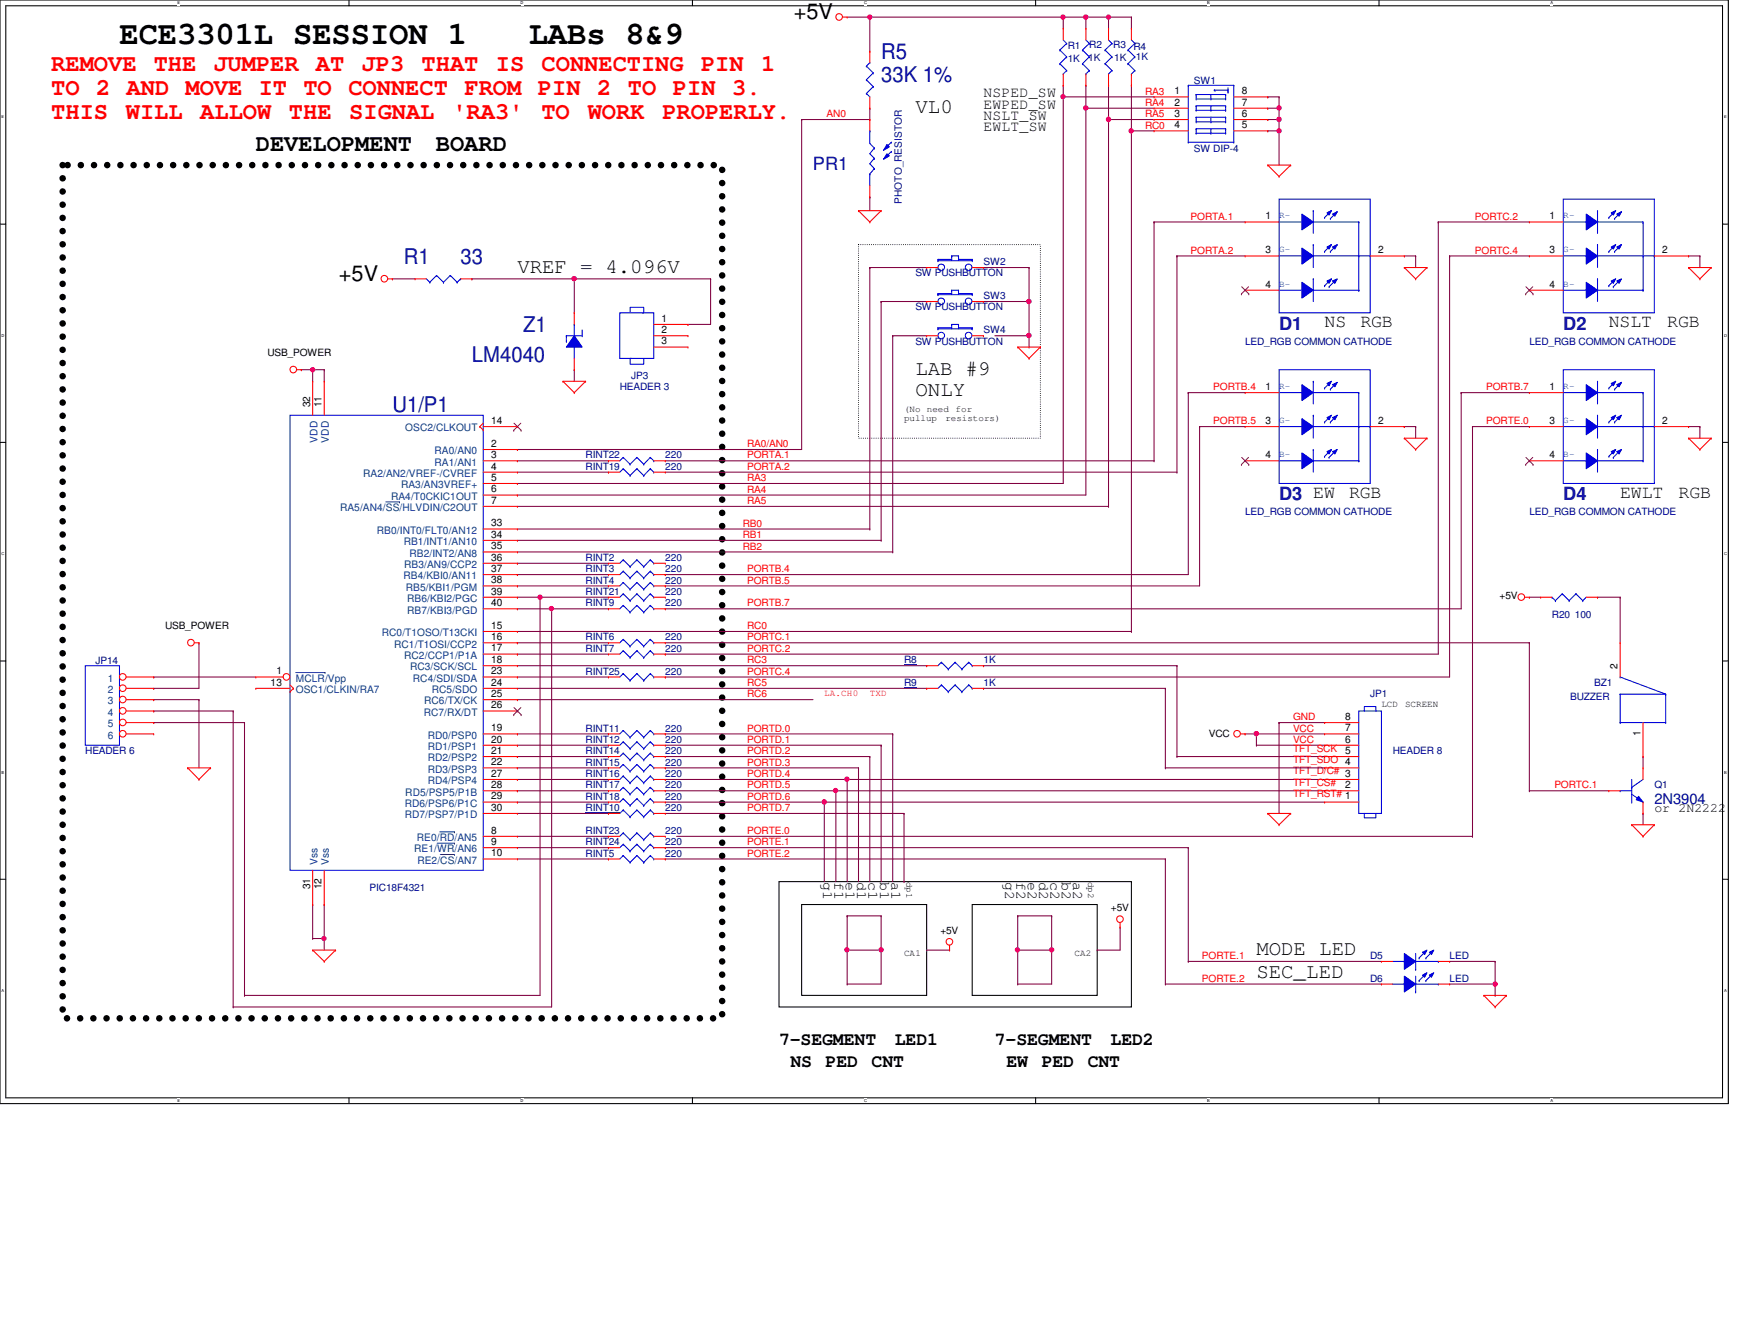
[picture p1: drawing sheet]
<svg xmlns="http://www.w3.org/2000/svg" width="279mm" height="216mm" viewBox="0 0 279 216" stroke-linecap="round" stroke-linejoin="round" font-family="sans-serif">
<defs><g id="words">
<g font-size="5.2">
<text x="19.2" y="7.1">ECE3301L SESSION 1</text>
<text x="85" y="7.1">LABs 8&amp;9</text>
</g>
<g font-size="3.8" fill="#f00">
<text x="8.3" y="11.5">REMOVE</text>
<text x="24.7" y="11.5">THE</text>
<text x="34.3" y="11.5">JUMPER</text>
<text x="50.8" y="11.5">AT</text>
<text x="58.2" y="11.5">JP3</text>
<text x="67.8" y="11.5">THAT</text>
<text x="79.8" y="11.5">IS</text>
<text x="87.1" y="11.5">CONNECTING</text>
<text x="112.8" y="11.5">PIN</text>
<text x="122.4" y="11.5">1</text>
<text x="8.3" y="15.3">TO 2 AND MOVE IT TO CONNECT FROM PIN 2 TO PIN 3.</text>
<text x="8.3" y="19.1">THIS</text>
<text x="20.2" y="19.1">WILL</text>
<text x="32.2" y="19.1">ALLOW</text>
<text x="46.5" y="19.1">THE</text>
<text x="56.2" y="19.1">SIGNAL</text>
<text x="72.8" y="19.1">'RA3'</text>
<text x="87.1" y="19.1">TO</text>
<text x="94.5" y="19.1">WORK</text>
<text x="106.6" y="19.1">PROPERLY.</text>
</g>
<g font-size="3.8">
<text x="41.1" y="24.3">DEVELOPMENT</text>
<text x="70.1" y="24.3">BOARD</text>
</g>
<g font-size="3.5">
<text x="127.7" y="3.1">+5V</text>
<text x="54.5" y="45.2">+5V</text>
</g>
<g font-size="3.5" fill="#000080">
<text x="141.7" y="9.5">R5</text>
<text x="141.7" y="13.2">33K 1%</text>
<text x="64.9" y="42.4">R1</text>
<text x="74.1" y="42.4">33</text>
<text x="84.2" y="53.4">Z1</text>
<text x="75.9" y="58.2">LM4040</text>
<text x="63.1" y="66.2">U1/P1</text>
</g>
<g font-size="3.3">
<text x="147.2" y="18.2">VL0</text>
<text x="83.2" y="43.8">VREF = 4.096V</text>
<text x="147.2" y="60.3">LAB #9</text>
<text x="147.2" y="63.6">ONLY</text>
<text x="202.1" y="153.5">MODE LED</text>
<text x="202.1" y="157.2">SEC_LED</text>
</g>
<g font-size="2.9" fill="#000080">
<text x="130.8" y="27.3">PR1</text>
<text x="205.7" y="53">D1</text>
<text x="251.5" y="53">D2</text>
<text x="205.7" y="80.4">D3 EW</text>
<text x="251.5" y="80.4">D4</text>
</g>
<g font-size="2.9">
<text x="213.1" y="52.6">NS</text>
<text x="218.8" y="52.6">RGB</text>
<text x="258.8" y="52.6">NSLT</text>
<text x="268.2" y="52.6">RGB</text>
<text x="217" y="80.1">RGB</text>
<text x="260.6" y="80.1">EWLT</text>
<text x="270" y="80.1">RGB</text>
<text x="125.3" y="167.9">7-SEGMENT</text>
<text x="143.9" y="167.9">LED1</text>
<text x="160" y="167.9">7-SEGMENT</text>
<text x="178.6" y="167.9">LED2</text>
<text x="127.1" y="171.6">NS</text>
<text x="132.8" y="171.6">PED</text>
<text x="140.2" y="171.6">CNT</text>
<text x="161.9" y="171.6">EW</text>
<text x="167.6" y="171.6">PED</text>
<text x="175" y="171.6">CNT</text>
</g>
<g font-size="2.4">
<text x="158.2" y="15.6">NSPED_SW</text>
<text x="158.2" y="17.5">EWPED_SW</text>
<text x="158.2" y="19.3">NSLT_SW</text>
<text x="158.2" y="21.1">EWLT_SW</text>
<text x="132.4" y="141.7" transform="rotate(90 132.4 141.7)">g1</text>
<text x="134.2" y="141.7" transform="rotate(90 134.2 141.7)">f1</text>
<text x="136.1" y="141.7" transform="rotate(90 136.1 141.7)">e1</text>
<text x="137.9" y="141.7" transform="rotate(90 137.9 141.7)">d1</text>
<text x="139.7" y="141.7" transform="rotate(90 139.7 141.7)">c1</text>
<text x="141.6" y="141.7" transform="rotate(90 141.6 141.7)">b1</text>
<text x="143.4" y="141.7" transform="rotate(90 143.4 141.7)">a1</text>
<text x="161.7" y="141.7" transform="rotate(90 161.7 141.7)">g2</text>
<text x="163.5" y="141.7" transform="rotate(90 163.5 141.7)">f2</text>
<text x="165.3" y="141.7" transform="rotate(90 165.3 141.7)">e2</text>
<text x="167.1" y="141.7" transform="rotate(90 167.1 141.7)">d2</text>
<text x="169" y="141.7" transform="rotate(90 169 141.7)">c2</text>
<text x="170.8" y="141.7" transform="rotate(90 170.8 141.7)">b2</text>
<text x="172.6" y="141.7" transform="rotate(90 172.6 141.7)">a2</text>
</g>
<text font-size="2.4" fill="#000080" x="266.1" y="129.3">2N3904</text>
<text font-size="2.1" x="266.1" y="130.6">or 2N2222</text>
<g font-size="1.7">
<text x="188.9" y="15.2">1</text>
<text x="188.9" y="17">2</text>
<text x="199.7" y="15.2">8</text>
<text x="199.7" y="17">7</text>
<text x="188.9" y="18.8">3</text>
<text x="188.9" y="20.6">4</text>
<text x="199.7" y="18.8">6</text>
<text x="199.7" y="20.6">5</text>
<text x="203.5" y="35.3">1</text>
<text x="249.3" y="35.3">1</text>
<text x="203.5" y="40.7">3</text>
<text x="221.7" y="40.7">2</text>
<text x="249.3" y="40.7">3</text>
<text x="267.4" y="40.7">2</text>
<text x="203.5" y="46.2">4</text>
<text x="249.3" y="46.2">4</text>
<text x="106.4" y="51.7">1</text>
<text x="106.4" y="53.6">2</text>
<text x="106.4" y="55.4">3</text>
<text x="49.9" y="65.5" transform="rotate(-90 49.9 65.5)">32</text>
<text x="51.7" y="65.5" transform="rotate(-90 51.7 65.5)">11</text>
<text x="203.5" y="62.7">1</text>
<text x="249.3" y="62.7">1</text>
<text x="79" y="71.8">2</text>
<text x="79" y="68.2">14</text>
<text x="203.5" y="68.2">3</text>
<text x="221.7" y="68.2">2</text>
<text x="249.3" y="68.2">3</text>
<text x="267.4" y="68.2">2</text>
<text x="79" y="73.7">3</text>
<text x="79" y="75.5">4</text>
<text x="79" y="77.3">5</text>
<text x="203.5" y="73.7">4</text>
<text x="249.3" y="73.7">4</text>
<text x="79" y="79.2">6</text>
<text x="79" y="81">7</text>
<text x="79" y="84.6">33</text>
<text x="79" y="86.4">34</text>
<text x="79" y="88.3">35</text>
<text x="79" y="90.1">36</text>
<text x="79" y="91.9">37</text>
<text x="79" y="93.8">38</text>
<text x="79" y="95.6">39</text>
<text x="79" y="97.5">40</text>
<text x="79" y="101.1">15</text>
<text x="79" y="106.6">18</text>
<text x="79" y="104.7">17</text>
<text x="79" y="102.9">16</text>
<text x="260.2" y="107.6" transform="rotate(-90 260.2 107.6)">2</text>
<text x="43.5" y="110.2">13</text>
<text x="44.4" y="108.4">1</text>
<text x="79" y="113.9">26</text>
<text x="79" y="112.1">25</text>
<text x="79" y="110.2">24</text>
<text x="79" y="108.4">23</text>
<text x="79" y="117.6">19</text>
<text x="79" y="119.4">20</text>
<text x="216.4" y="119.4">6</text>
<text x="216.4" y="117.6">7</text>
<text x="216.4" y="115.7">8</text>
<text x="263.9" y="118.3" transform="rotate(-90 263.9 118.3)">1</text>
<text x="79" y="121.2">21</text>
<text x="79" y="123">22</text>
<text x="79" y="124.9">27</text>
<text x="216.4" y="121.2">5</text>
<text x="79" y="126.7">28</text>
<text x="79" y="128.5">29</text>
<text x="79" y="130.3">30</text>
<text x="216.4" y="126.7">2</text>
<text x="79" y="134">8</text>
<text x="79" y="135.8">9</text>
<text x="79" y="137.7">10</text>
<text x="49.9" y="143" transform="rotate(-90 49.9 143)">31</text>
<text x="51.7" y="143" transform="rotate(-90 51.7 143)">12</text>
</g>
<g font-size="1.7" fill="#004080">
<text x="51.1" y="71.2" transform="rotate(-90 51.1 71.2)">VDD</text>
<text x="52.9" y="71.2" transform="rotate(-90 52.9 71.2)">VDD</text>
<text x="65.2" y="69.3">OSC2/CLKOUT</text>
<text x="58.4" y="76.7">RA2/AN2/VREF-/CVREF</text>
<text x="69.9" y="73">RA0/AN0</text>
<text x="69.9" y="74.8">RA1/AN1</text>
<text x="54.7" y="82.2">RA5/AN4/SS/HLVDIN/C2OUT</text>
<text x="62.9" y="80.3">RA4/T0CKIC1OUT</text>
<text x="64.5" y="78.5">RA3/AN3VREF+</text>
<text x="60.6" y="85.8">RB0/INT0/FLT0/AN12</text>
<text x="64.9" y="87.6">RB1/INT1/AN10</text>
<text x="65.9" y="89.5">RB2/INT2/AN8</text>
<text x="64.9" y="93.1">RB4/KBI0/AN11</text>
<text x="65" y="91.3">RB3/AN9/CCP2</text>
<text x="65.3" y="95">RB5/KBI1/PGM</text>
<text x="65.5" y="96.8">RB6/KBI2/PGC</text>
<text x="65.5" y="98.6">RB7/KBI3/PGD</text>
<text x="61.4" y="102.3">RC0/T1OSO/T13CKI</text>
<text x="63.4" y="104.1">RC1/T1OSI/CCP2</text>
<text x="65" y="105.9">RC2/CCP1/P1A</text>
<text x="66" y="107.8">RC3/SCK/SCL</text>
<text x="17.4" y="109.6">1</text>
<text x="17.4" y="111.4">2</text>
<text x="17.4" y="113.2">3</text>
<text x="47.6" y="109.6">MCLR/Vpp</text>
<text x="47.6" y="111.4">OSC1/CLKIN/RA7</text>
<text x="66.4" y="109.6">RC4/SDI/SDA</text>
<text x="68.2" y="113.2">RC6/TX/CK</text>
<text x="69.5" y="111.4">RC5/SDO</text>
<text x="17.4" y="115.1">4</text>
<text x="17.4" y="116.9">5</text>
<text x="17.4" y="118.7">6</text>
<text x="68.2" y="115.1">RC7/RX/DT</text>
<text x="68.8" y="118.7">RD0/PSP0</text>
<text x="68.8" y="120.6">RD1/PSP1</text>
<text x="68.8" y="122.4">RD2/PSP2</text>
<text x="68.8" y="124.2">RD3/PSP3</text>
<text x="65.1" y="129.7">RD6/PSP6/P1C</text>
<text x="65.1" y="131.5">RD7/PSP7/P1D</text>
<text x="65.2" y="127.9">RD5/PSP5/P1B</text>
<text x="68.8" y="126.1">RD4/PSP4</text>
<text x="66.6" y="137">RE1/WR/AN6</text>
<text x="67.1" y="135.2">RE0/RD/AN5</text>
<text x="51.1" y="139" transform="rotate(-90 51.1 139)">Vss</text>
<text x="52.9" y="139" transform="rotate(-90 52.9 139)">Vss</text>
<text x="67.1" y="138.9">RE2/CS/AN7</text>
</g>
<g font-size="1.6" fill="#000080">
<text x="171.7" y="7.9">R1</text>
<text x="171.7" y="10">1K</text>
<text x="175" y="9.9">1K</text>
<text x="175.2" y="7.7">R2</text>
<text x="179.1" y="7.7">R3</text>
<text x="179.2" y="9.9">1K</text>
<text x="182.3" y="8">R4</text>
<text x="182.7" y="9.7">1K</text>
<text x="192" y="13.5">SW1</text>
<text x="192" y="24.5">SW DIP-4</text>
<text x="145.1" y="32.8" transform="rotate(-90 145.1 32.8)">PHOTO_RESISTOR</text>
<text x="147.2" y="44.4">SW PUSHBUTTON</text>
<text x="158.2" y="42.6">SW2</text>
<text x="147.2" y="49.9">SW PUSHBUTTON</text>
<text x="158.2" y="53.6">SW4</text>
<text x="158.2" y="48.1">SW3</text>
<text x="147.2" y="55.4">SW PUSHBUTTON</text>
<text x="200.3" y="55.4">LED_RGB COMMON CATHODE</text>
<text x="246" y="55.4">LED_RGB COMMON CATHODE</text>
<text x="99.7" y="62.7">HEADER 3</text>
<text x="101.5" y="60.9">JP3</text>
<text x="94.2" y="73.7">RINT22</text>
<text x="94.2" y="75.5">RINT19</text>
<text x="107" y="73.7">220</text>
<text x="107" y="75.5">220</text>
<text x="200.3" y="82.8">LED_RGB COMMON CATHODE</text>
<text x="246" y="82.8">LED_RGB COMMON CATHODE</text>
<text x="94.2" y="92">RINT3</text>
<text x="94.2" y="93.8">RINT4</text>
<text x="94.2" y="90.2">RINT2</text>
<text x="94.2" y="95.6">RINT21</text>
<text x="107" y="95.6">220</text>
<text x="107" y="92">220</text>
<text x="107" y="93.8">220</text>
<text x="107" y="90.2">220</text>
<text x="94.2" y="97.5">RINT9</text>
<text x="107" y="97.5">220</text>
<text x="249.6" y="99.3">R20 100</text>
<text x="15.4" y="106.8">JP14</text>
<text x="94.2" y="104.8">RINT7</text>
<text x="94.2" y="103">RINT6</text>
<text x="107" y="104.8">220</text>
<text x="107" y="103">220</text>
<text x="145.4" y="106.6">R8</text>
<text x="158.2" y="106.6">1K</text>
<text x="94.2" y="108.5">RINT25</text>
<text x="107" y="108.5">220</text>
<text x="145.4" y="110.3">R9</text>
<text x="158.2" y="110.3">1K</text>
<text x="220.4" y="112.1">JP1</text>
<text x="252.6" y="112.5">BUZZER</text>
<text x="256.4" y="110.3">BZ1</text>
<text x="94.2" y="119.4">RINT12</text>
<text x="94.2" y="117.6">RINT11</text>
<text x="107" y="119.4">220</text>
<text x="107" y="117.6">220</text>
<text x="13.7" y="121.2">HEADER 6</text>
<text x="94.2" y="123.1">RINT15</text>
<text x="94.2" y="121.2">RINT14</text>
<text x="94.2" y="124.9">RINT16</text>
<text x="107" y="123.1">220</text>
<text x="107" y="121.2">220</text>
<text x="107" y="124.9">220</text>
<text x="224" y="121.2">HEADER 8</text>
<text x="94.2" y="128.6">RINT18</text>
<text x="94.2" y="130.4">RINT10</text>
<text x="94.2" y="126.7">RINT17</text>
<text x="107" y="128.6">220</text>
<text x="107" y="126.7">220</text>
<text x="107" y="130.4">220</text>
<text x="266.1" y="126.7">Q1</text>
<text x="94.2" y="137.7">RINT5</text>
<text x="94.2" y="135.9">RINT24</text>
<text x="94.2" y="134">RINT23</text>
<text x="107" y="135.9">220</text>
<text x="107" y="134">220</text>
<text x="107" y="137.7">220</text>
<text x="59.4" y="143.2">PIC18F4321</text>
<text x="220.4" y="154.2">D5</text>
<text x="233.2" y="154.2">LED</text>
<text x="220.4" y="157.8">D6</text>
<text x="233.2" y="157.8">LED</text>
</g>
<g font-size="1.6" fill="#f00">
<text x="184.2" y="17">RA4</text>
<text x="184.2" y="15.2">RA3</text>
<text x="133" y="18.8">AN0</text>
<text x="184.2" y="18.8">RA5</text>
<text x="184.2" y="20.7">RC0</text>
<text x="191.5" y="35.3">PORTA.1</text>
<text x="237.2" y="35.3">PORTC.2</text>
<text x="191.5" y="40.8">PORTA.2</text>
<text x="237.2" y="40.8">PORTC.4</text>
<text x="195.2" y="62.7">PORTB.4</text>
<text x="239.1" y="62.7">PORTB.7</text>
<text x="120.2" y="71.9">RA0/AN0</text>
<text x="195.2" y="68.2">PORTB.5</text>
<text x="239.1" y="68.2">PORTE.0</text>
<text x="120.2" y="77.3">RA3</text>
<text x="120.2" y="73.7">PORTA.1</text>
<text x="120.2" y="75.5">PORTA.2</text>
<text x="120.2" y="81">RA5</text>
<text x="120.2" y="79.2">RA4</text>
<text x="119.5" y="84.7">RB0</text>
<text x="119.5" y="86.5">RB1</text>
<text x="119.5" y="88.3">RB2</text>
<text x="120.2" y="92">PORTB.4</text>
<text x="120.2" y="93.8">PORTB.5</text>
<text x="120.2" y="101.1">RC0</text>
<text x="120.2" y="97.5">PORTB.7</text>
<text x="120.2" y="106.6">RC3</text>
<text x="120.2" y="103">PORTC.1</text>
<text x="120.2" y="104.8">PORTC.2</text>
<text x="120.2" y="110.3">RC5</text>
<text x="120.2" y="108.5">PORTC.4</text>
<text x="120.2" y="112.1">RC6</text>
<text x="120.2" y="117.6">PORTD.0</text>
<text x="120.2" y="119.4">PORTD.1</text>
<text x="208" y="119.4">VCC</text>
<text x="208" y="115.8">GND</text>
<text x="208" y="117.6">VCC</text>
<text x="120.2" y="121.2">PORTD.2</text>
<text x="120.2" y="123.1">PORTD.3</text>
<text x="120.2" y="124.9">PORTD.4</text>
<text x="208" y="124.5">TFT_D/C# 3</text>
<text x="208" y="120.8">TFT_SCK</text>
<text x="208" y="122.6">TFT_SDO 4</text>
<text x="120.2" y="126.7">PORTD.5</text>
<text x="120.2" y="128.6">PORTD.6</text>
<text x="120.2" y="130.4">PORTD.7</text>
<text x="208" y="126.3">TFT_CS#</text>
<text x="208" y="128.1">TFT_RST# 1</text>
<text x="250" y="126.7">PORTC.1</text>
<text x="120.2" y="137.7">PORTE.2</text>
<text x="120.2" y="135.9">PORTE.1</text>
<text x="120.2" y="134.1">PORTE.0</text>
<text x="193.3" y="154.2">PORTE.1</text>
<text x="193.3" y="157.8">PORTE.2</text>
</g>
<g font-size="1.6">
<text x="43" y="57.2">USB_POWER</text>
<text x="26.5" y="101.1">USB_POWER</text>
<text x="241.2" y="96.4">+5V</text>
<text x="194.4" y="118.5">VCC</text>
<text x="178.7" y="146.5">+5V</text>
<text x="151.3" y="150.2">+5V</text>
</g>
<g font-size="1.5" fill="#00f">
<text x="205.7" y="35.1">R-</text>
<text x="251.5" y="35.1">R-</text>
<text x="205.7" y="40.6">G-</text>
<text x="251.5" y="40.6">G-</text>
<text x="205.7" y="46.1">B-</text>
<text x="251.5" y="46.1">B-</text>
<text x="205.7" y="62.5">R-</text>
<text x="251.5" y="62.5">R-</text>
<text x="205.7" y="68">G-</text>
<text x="251.5" y="68">G-</text>
<text x="205.7" y="73.5">B-</text>
<text x="251.5" y="73.5">B-</text>
</g>
<g font-size="1.5">
<text x="145.4" y="66.2">(No need</text>
<text x="145.4" y="67.6">pullup</text>
<text x="152.1" y="67.6">resistors)</text>
<text x="153.7" y="66.2">for</text>
<text x="222.2" y="113.7">LCD</text>
<text x="226" y="113.7">SCREEN</text>
<text x="145.8" y="141.7" transform="rotate(90 145.8 141.7)">dp1</text>
<text x="175" y="141.7" transform="rotate(90 175 141.7)">dp2</text>
<text x="145.4" y="153.8">CA1</text>
<text x="172.8" y="153.8">CA2</text>
</g>
<g font-size="1.5" fill="#f00">
<text x="132.6" y="111.9">LA.CH0</text>
<text x="139.9" y="111.9">TXD</text>
</g>
<g font-size=".6">
<text x="28.5" y=".7">E</text>
<text x="83.7" y=".7">D</text>
<text x="139" y=".7">C</text>
<text x="194.2" y=".7">B</text>
<text x="249.4" y=".7">A</text>
<text x=".3" y="19">E</text>
<text x="277.3" y="19">E</text>
<text x=".3" y="54.1">D</text>
<text x="277.3" y="54.1">D</text>
<text x=".3" y="89.2">C</text>
<text x="277.3" y="89.2">C</text>
<text x=".3" y="124.4">B</text>
<text x="277.3" y="124.4">B</text>
<text x=".3" y="159.5">A</text>
<text x="277.3" y="159.5">A</text>
<text x="28.5" y="177.2">E</text>
<text x="83.7" y="177.2">D</text>
<text x="139" y="177.2">C</text>
<text x="194.2" y="177.2">B</text>
<text x="249.4" y="177.2">A</text>
</g>
</g></defs>
<path d="M0 0h278v177.4h-278zM.9 .9h276.2v175.6h-276.2z" fill="none" stroke="#000" stroke-width=".17"/>
<g fill="#fff">
<path d="M28.5 .1h.5v.7h-.5z"/>
<path d="M28.5 176.6h.5v.7h-.5z"/>
</g>
<path d="M56.1 0v.9M56.1 176.5v.9" fill="none" stroke="#000" stroke-width=".17"/>
<g fill="#fff">
<path d="M83.7 .1h.5v.7h-.5z"/>
<path d="M83.7 176.6h.5v.7h-.5z"/>
</g>
<path d="M111.4 0v.9M111.4 176.5v.9" fill="none" stroke="#000" stroke-width=".17"/>
<g fill="#fff">
<path d="M139 .1h.4v.7h-.4z"/>
<path d="M139 176.6h.4v.7h-.4z"/>
</g>
<path d="M166.6 0v.9M166.6 176.5v.9" fill="none" stroke="#000" stroke-width=".17"/>
<g fill="#fff">
<path d="M194.2 .1h.4v.7h-.4z"/>
<path d="M194.2 176.6h.4v.7h-.4z"/>
</g>
<path d="M221.8 0v.9M221.8 176.5v.9" fill="none" stroke="#000" stroke-width=".17"/>
<g fill="#fff">
<path d="M249.4 .1h.4v.7h-.4z"/>
<path d="M249.4 176.6h.4v.7h-.4z"/>
<path d="M.3 18.5h.4v.7h-.4z"/>
<path d="M277.3 18.5h.4v.7h-.4z"/>
<path d="M.3 53.6h.4v.7h-.4z"/>
<path d="M277.3 53.6h.5v.7h-.5z"/>
</g>
<path d="M0 36h.9M277.1 36h.9" fill="none" stroke="#000" stroke-width=".17"/>
<g fill="#fff">
<path d="M.3 88.6h.4v.8h-.4z"/>
<path d="M277.3 88.6h.5v.8h-.5z"/>
</g>
<path d="M0 71.1h.9M277.1 71.1h.9" fill="none" stroke="#000" stroke-width=".17"/>
<g fill="#fff">
<path d="M.3 123.8h.4v.7h-.4z"/>
<path d="M277.3 123.8h.4v.7h-.4z"/>
</g>
<path d="M0 106.3h.9M277.1 106.3h.9" fill="none" stroke="#000" stroke-width=".17"/>
<g fill="#fff">
<path d="M.3 158.9h.3v.7h-.3z"/>
<path d="M277.3 158.9h.4v.7h-.4z"/>
</g>
<path d="M0 141.4h.9M125.3 141.7h56.7v20.2h-56.7zM128.9 145.4h20.2v14.6h-20.2zM156.4 145.4h20.1v14.6h-20.1zM277.1 141.4h.9" fill="none" stroke="#000" stroke-width=".17"/>
<path d="M10.1 26.5h106.1v137.2h-106.1z" fill="none" stroke="#000" stroke-width="1.1" stroke-dasharray="0 2.1"/>
<path d="M138.1 39.3h29.2v31.1h-29.2z" fill="none" stroke="#000" stroke-width=".17" stroke-dasharray="0 .3"/>
<g fill="none" stroke="#800040" stroke-width=".17">
<path d="M139.9 2.8h.1M139.9 2.8v5.5M139.9 2.8h31.1M48.5 59.4h.1M48.5 59.4h3.7M50.3 59.4h.1M83.2 138.1h14.7M97.9 138.1h.1M107 138.1h.1M107 138.1h80.5M187.5 138.1h.1M187.5 138.1v20.1"/>
<path d="M50.3 150.9h.1M50.3 150.9h1.9M52.2 150.9h.1M52.2 145.4h.1M52.2 145.4v7.3"/>
</g>
<circle cx="52.1" cy="150.9" r=".34" fill="#f0f"/>
<circle cx="52.1" cy="150.9" r=".34" fill="none" stroke="#f0f" stroke-width=".17"/>
<path d="M52.2 59.4h.1M52.2 59.4v1.9M83.2 97.9h.1M83.2 97.9h5.5M88.7 97.9h.1M88.7 97.9v64M37.5 114.3h.1M37.5 114.3v47.6M39.3 116.2h.1M39.3 116.2v43.8" fill="none" stroke="#800040" stroke-width=".17"/>
<circle cx="88.7" cy="97.8" r=".34" fill="#f0f"/>
<circle cx="88.7" cy="97.8" r=".34" fill="none" stroke="#f0f" stroke-width=".17"/>
<g fill="none" stroke="#800040" stroke-width=".17">
<path d="M50.3 59.4h.1M50.3 59.4v1.9M24.7 110.7h.1M24.7 116.2h.1M24.7 114.3h.1M24.7 108.8h.1M24.7 112.5h.1M24.7 116.2h14.6M24.7 114.3h12.8M24.7 108.8h16.4M24.7 112.5h7.3M32 103.3h.1"/>
<path d="M32 112.5h.1M32 103.3v7.4h-7.3M32 112.5v10.9M37.5 161.9h.1M37.5 161.9h51.2"/>
</g>
<circle cx="50.3" cy="59.4" r=".34" fill="#f0f"/>
<circle cx="50.3" cy="59.4" r=".34" fill="none" stroke="#f0f" stroke-width=".17"/>
<path d="M63.1 44.8h.1M63.1 44.8h3.7M92.4 44.8h.1M92.4 44.8v5.5M50.3 145.4h.1M50.3 145.4v5.5M39.3 160h.1M39.3 160h47.6" fill="none" stroke="#800040" stroke-width=".17"/>
<circle cx="92.4" cy="44.8" r=".36" fill="#f0f"/>
<circle cx="92.4" cy="44.8" r=".36" fill="none" stroke="#f0f" stroke-width=".17"/>
<g fill="none" stroke="#800040" stroke-width=".17">
<path d="M185.6 35.7h.1M185.6 35.7h14.7M75.9 44.8h.1M75.9 44.8h38.4M92.4 59.4h.1M92.4 44.8h.1M92.4 59.4v1.9M110.7 52.2h.1M114.3 44.8h.1M114.3 44.8v7.4h-3.6M189.3 41.1h.1M189.3 41.1h11"/>
<path d="M83.2 72.3h.1M83.2 72.3h45.7M83.2 90.6h.1M83.2 92.4h.1M83.2 94.2h.1M83.2 96h.1M83.2 85h56.7M83.2 86.9h58.5M83.2 88.7h60.4M83.2 90.6h14.7M83.2 92.4h14.7M83.2 94.2h14.7"/>
<path d="M83.2 96h3.7M86.9 96h.1M86.9 96v64M139.9 85h.1M141.7 86.9h.1M143.6 88.7h.1M83.2 118h.1M83.2 119.8h.1M83.2 103.3h.1M83.2 105.2h.1M83.2 108.8h.1M83.2 118h14.7"/>
<path d="M83.2 119.8h14.7M83.2 101.5h98.8M83.2 103.3h14.7M83.2 105.2h14.7M83.2 107h65.9M83.2 108.8h14.7M83.2 110.7h65.9M149.1 107h.1M149.1 110.7h.1M182 101.5h.1M83.2 121.6h.1M83.2 123.4h.1"/>
<path d="M83.2 125.3h.1M83.2 127.1h.1M83.2 128.9h.1M83.2 121.6h14.7M83.2 123.4h14.7M83.2 125.3h14.7M83.2 127.1h14.7M83.2 128.9h14.7"/>
</g>
<circle cx="86.9" cy="96" r=".34" fill="#f0f"/>
<circle cx="86.9" cy="96" r=".34" fill="none" stroke="#f0f" stroke-width=".17"/>
<g fill="none" stroke="#800040" stroke-width=".17">
<path d="M203.9 17.4h.1M203.9 15.6h.1M203.9 15.6h1.8M205.7 15.6h.1M205.7 15.6v1.8h-1.8M86.9 96h.1M86.9 96h11M107 92.4h.1M107 94.2h.1M107 92.4h84.1M107 94.2h86M107 118h.1"/>
<path d="M107 118h36.6M107 119.8h34.7M107 103.3h139M141.7 119.8h.1M246 103.3h.1M107 121.6h.1M107 123.4h.1M107 125.3h.1M107 121.6h32.9M107 123.4h31.1M107 125.3h29.3M107 127.1h27.5"/>
<path d="M107 128.9h25.6M132.6 128.9h.1M134.5 127.1h.1"/>
</g>
<circle cx="205.7" cy="17.4" r=".34" fill="#f0f"/>
<circle cx="205.7" cy="17.4" r=".34" fill="none" stroke="#f0f" stroke-width=".17"/>
<path d="M203.9 19.2h.1M203.9 19.2h1.8M205.7 17.4h.1M205.7 19.2h.1M205.7 17.4v3.6" fill="none" stroke="#800040" stroke-width=".17"/>
<circle cx="205.7" cy="19.2" r=".35" fill="#f0f"/>
<circle cx="205.7" cy="19.2" r=".35" fill="none" stroke="#f0f" stroke-width=".17"/>
<g fill="none" stroke="#800040" stroke-width=".17">
<path d="M128.9 19.2h11M139.9 19.2h.1M139.9 17.4h.1M139.9 17.4v1.8M171 2.8h.1M171 2.8v1.8M174.7 2.8h.1M174.7 2.8v1.8M174.7 2.8h3.6M182 13.7h.1M182 13.7v7.3M139.9 31.7h.1"/>
<path d="M139.9 31.7v2.2M203.9 21h.1M203.9 21h1.8"/>
</g>
<circle cx="178.3" cy="2.7" r=".34" fill="#f0f"/>
<circle cx="178.3" cy="2.7" r=".34" fill="none" stroke="#f0f" stroke-width=".17"/>
<g fill="none" stroke="#800040" stroke-width=".17">
<path d="M136.3 2.8h3.6M139.9 2.8h.1M171 13.7h.1M171 13.7v1.9M174.7 13.7h.1M174.7 13.7v3.7M178.3 2.8h.1M178.3 13.7h.1M178.3 2.8v1.8M178.3 13.7v5.5M178.3 2.8h3.7M182 2.8h.1"/>
<path d="M182 2.8v1.8"/>
</g>
<circle cx="139.9" cy="2.7" r=".34" fill="#f0f"/>
<circle cx="139.9" cy="2.7" r=".34" fill="none" stroke="#f0f" stroke-width=".17"/>
<path d="M171 2.8h.1M171 2.8h3.7" fill="none" stroke="#800040" stroke-width=".17"/>
<circle cx="174.6" cy="2.7" r=".36" fill="#f0f"/>
<circle cx="174.6" cy="2.7" r=".36" fill="none" stroke="#f0f" stroke-width=".17"/>
<circle cx="171" cy="2.7" r=".34" fill="#f0f"/>
<circle cx="171" cy="2.7" r=".34" fill="none" stroke="#f0f" stroke-width=".17"/>
<path d="M171 15.6h.1M171 15.6h14.6M174.7 17.4h.1M174.7 17.4h10.9M178.3 19.2h.1M178.3 19.2h7.3M205.7 21h.1M205.7 21v5.5" fill="none" stroke="#800040" stroke-width=".17"/>
<circle cx="205.7" cy="21" r=".34" fill="#f0f"/>
<circle cx="205.7" cy="21" r=".34" fill="none" stroke="#f0f" stroke-width=".17"/>
<path d="M171 15.6h.1M171 15.6v62.1" fill="none" stroke="#800040" stroke-width=".17"/>
<circle cx="171" cy="15.5" r=".34" fill="#f0f"/>
<circle cx="171" cy="15.5" r=".34" fill="none" stroke="#f0f" stroke-width=".17"/>
<path d="M174.7 17.4h.1M174.7 17.4v62.2" fill="none" stroke="#800040" stroke-width=".17"/>
<circle cx="174.6" cy="17.4" r=".36" fill="#f0f"/>
<circle cx="174.6" cy="17.4" r=".36" fill="none" stroke="#f0f" stroke-width=".17"/>
<path d="M178.3 19.2h.1M178.3 19.2v62.2" fill="none" stroke="#800040" stroke-width=".17"/>
<circle cx="178.3" cy="19.2" r=".35" fill="#f0f"/>
<circle cx="178.3" cy="19.2" r=".35" fill="none" stroke="#f0f" stroke-width=".17"/>
<path d="M182 21h.1M182 21h3.6M182 21v80.5" fill="none" stroke="#800040" stroke-width=".17"/>
<circle cx="181.9" cy="21" r=".34" fill="#f0f"/>
<circle cx="181.9" cy="21" r=".34" fill="none" stroke="#f0f" stroke-width=".17"/>
<g fill="none" stroke="#800040" stroke-width=".17">
<path d="M128.9 19.2h.1M128.9 19.2v53.1M185.6 35.7h.1M185.6 35.7v38.4M231.4 35.7h.1M231.4 35.7h14.6M233.2 41.1h.1M233.2 41.1h12.8M191.1 63.1h.1M191.1 63.1h9.2M193 68.6h.1M193 68.6h7.3"/>
<path d="M227.7 68.6h.1M227.7 68.6v1.8M235 63.1h.1M235 63.1h11M235 63.1v34.8h-128M271.6 68.6h.1M271.6 68.6h1.8M273.4 68.6h.1M273.4 68.6v1.8M83.2 81.4h95.1M107 97.9h.1M178.3 81.4h.1"/>
<path d="M83.2 134.5h14.7M83.2 136.3h14.7M97.9 134.5h.1M97.9 136.3h.1M191.1 154.6h.1M191.1 154.6h31.1M233.2 158.2h7.3M233.2 154.6h7.3M240.5 158.2h.1M240.5 154.6h.1M240.5 154.6v5.4M240.5 160h.1"/>
</g>
<circle cx="240.5" cy="158.2" r=".34" fill="#f0f"/>
<circle cx="240.5" cy="158.2" r=".34" fill="none" stroke="#f0f" stroke-width=".17"/>
<g fill="none" stroke="#800040" stroke-width=".17">
<path d="M191.1 136.3h.1M191.1 136.3v18.3M136.3 147.2h.1M136.3 152.7h.1M136.3 147.2v5.5M136.3 147.2h5.4M141.7 147.2h.1M141.7 147.2v5.5h-5.4M149.1 152.7h.1M149.1 152.7h3.6M176.5 152.7h.1M180.2 149.1h.1"/>
<path d="M180.2 149.1v3.6h-3.7M187.5 158.2h.1M187.5 158.2h34.7"/>
</g>
<circle cx="141.7" cy="152.7" r=".34" fill="#f0f"/>
<circle cx="141.7" cy="152.7" r=".34" fill="none" stroke="#f0f" stroke-width=".17"/>
<circle cx="136.2" cy="152.7" r=".34" fill="#f0f"/>
<circle cx="136.2" cy="152.7" r=".34" fill="none" stroke="#f0f" stroke-width=".17"/>
<path d="M136.3 158.2h.1M136.3 152.7h.1M136.3 152.7v5.5M141.7 152.7h.1M141.7 152.7v5.5h-5.4M163.7 147.2h.1M163.7 152.7h.1M163.7 158.2h.1M163.7 158.2h5.5M163.7 147.2v11M169.2 147.2h.1M169.2 147.2v5.5h-5.5" fill="none" stroke="#800040" stroke-width=".17"/>
<circle cx="163.7" cy="152.7" r=".34" fill="#f0f"/>
<circle cx="163.7" cy="152.7" r=".34" fill="none" stroke="#f0f" stroke-width=".17"/>
<path d="M169.2 152.7h.1M169.2 152.7v5.5" fill="none" stroke="#800040" stroke-width=".17"/>
<circle cx="169.2" cy="152.7" r=".34" fill="#f0f"/>
<circle cx="169.2" cy="152.7" r=".34" fill="none" stroke="#f0f" stroke-width=".17"/>
<g fill="none" stroke="#800040" stroke-width=".17">
<path d="M231.4 35.7h.1M231.4 35.7v69.5h-124.4M158.2 43h7.3M158.2 48.5h7.3M160 54h5.5M165.5 43h.1M165.5 48.5h.1M165.5 54h.1M165.5 43v5.5M189.3 41.1h.1M189.3 41.1v34.8M225.9 41.1h.1"/>
<path d="M225.9 41.1h1.8M227.7 41.1h.1M227.7 41.1v1.9M233.2 41.1h.1M233.2 41.1v67.7h-126.2M271.6 41.1h.1M271.6 41.1h1.8M273.4 41.1h.1M273.4 41.1v1.9M83.2 77.7h.1M83.2 79.6h.1M83.2 77.7h87.8"/>
<path d="M83.2 79.6h91.5M83.2 74.1h14.7M83.2 75.9h14.7M97.9 74.1h.1M97.9 75.9h.1M107 74.1h78.6M107 75.9h82.3M185.6 74.1h.1M189.3 75.9h.1M191.1 63.1h.1M191.1 63.1v29.3M193 68.6h.1"/>
<path d="M193 68.6v25.6M225.9 68.6h.1M225.9 68.6h1.8M236.9 68.6h.1M236.9 68.6h9.1M236.9 68.6v65.9M88.7 97.9h9.2M97.9 97.9h.1M246 96h.1M246 96h1.8M257 96h.1M257 96h3.6"/>
<path d="M260.6 96h.1M260.6 96v7.3M107 108.8h.1M107 105.2h.1M141.7 119.8h.1M141.7 119.8v21.9M143.6 118h.1M143.6 118v23.7M246 103.3h.1M246 103.3v23.8M107 136.3h.1M107 136.3h84.1"/>
<path d="M108.8 134.5h128.1M132.6 128.9h.1M132.6 128.9v12.8M134.5 127.1h.1M134.5 127.1v14.6M136.3 125.3h.1M136.3 125.3v16.4M138.1 123.4h.1M138.1 123.4v18.3M139.9 121.6h.1M139.9 121.6v20.1M236.9 134.5h.1"/>
<path d="M246 127.1h.1M246 127.1h12.8M264.3 121.6h.1M264.3 130.8h.1M264.3 121.6v1.8M264.3 130.8v1.8M163.7 147.2h.1M163.7 147.2h5.5"/>
</g>
<circle cx="165.5" cy="48.5" r=".36" fill="#f0f"/>
<circle cx="165.5" cy="48.5" r=".36" fill="none" stroke="#f0f" stroke-width=".17"/>
<path d="M165.5 54h.1M165.5 55.8h.1M165.5 48.5v7.3" fill="none" stroke="#800040" stroke-width=".17"/>
<circle cx="165.5" cy="53.9" r=".36" fill="#f0f"/>
<circle cx="165.5" cy="53.9" r=".36" fill="none" stroke="#f0f" stroke-width=".17"/>
<g fill="none" stroke="#800040" stroke-width=".17">
<path d="M139.9 43h.1M139.9 43v42M139.9 43h9.2M141.7 48.5h.1M141.7 48.5v38.4M141.7 48.5h7.4M143.6 54h.1M143.6 54v34.7M143.6 54h5.5M200.3 118h.1M200.3 118h12.8M202.1 119.8h.1"/>
<path d="M202.1 118h.1M202.1 119.8h11M202.1 118v1.8M205.7 116.2h.1M205.7 116.2h7.4"/>
</g>
<circle cx="202.1" cy="117.9" r=".36" fill="#f0f"/>
<circle cx="202.1" cy="117.9" r=".36" fill="none" stroke="#f0f" stroke-width=".17"/>
<path d="M205.7 116.2h.1M205.7 116.2v14.6M136.3 125.3h.1M136.3 125.3h76.8" fill="none" stroke="#800040" stroke-width=".17"/>
<circle cx="136.2" cy="125.3" r=".34" fill="#f0f"/>
<circle cx="136.2" cy="125.3" r=".34" fill="none" stroke="#f0f" stroke-width=".17"/>
<path d="M134.5 127.1h.1M134.5 127.1h78.6" fill="none" stroke="#800040" stroke-width=".17"/>
<circle cx="134.4" cy="127.1" r=".34" fill="#f0f"/>
<circle cx="134.4" cy="127.1" r=".34" fill="none" stroke="#f0f" stroke-width=".17"/>
<path d="M132.6 128.9h.1M132.6 128.9h80.5" fill="none" stroke="#800040" stroke-width=".17"/>
<circle cx="132.6" cy="128.9" r=".35" fill="#f0f"/>
<circle cx="132.6" cy="128.9" r=".35" fill="none" stroke="#f0f" stroke-width=".17"/>
<g fill="none" stroke="#800040" stroke-width=".17">
<path d="M83.2 112.5h.1M83.2 112.5h47.6M158.2 107h.1M158.2 110.7h.1M158.2 107h31.1M158.2 110.7h29.3M187.5 110.7h.1M187.5 110.7v12.7M189.3 107h.1M189.3 107v14.6M83.2 130.8h14.7M97.9 130.8h.1"/>
<path d="M107 130.8h38.4M145.4 130.8h.1M145.4 130.8v10.9M187.5 123.4h.1M187.5 123.4h25.6M189.3 121.6h.1M189.3 121.6h23.8M145.4 141.7h.1"/>
</g>
<g fill="none" stroke="#f00" stroke-width=".17">
<path d="M135.6 2.8h.7M136.3 2.8h.1M138.1 33.9h.1M138.1 33.9h3.6M138.1 33.9l1.8 1.8M139.9 35.7h.1M141.7 33.9h.1M141.7 33.9l-1.8 1.8M203.9 26.5h.1M203.9 26.5h3.7M203.9 26.5l1.8 1.9M205.7 28.4h.1"/>
<path d="M207.6 26.5h.1M207.6 26.5l-1.9 1.9M47.8 59.4h.7M48.5 59.4h.1M62.4 44.8h.7M63.1 44.8h.1M163.7 55.8h.1M163.7 55.8h3.6M163.7 55.8l1.8 1.8M165.5 57.6h.1M167.3 55.8h.1M167.3 55.8l-1.8 1.8"/>
<path d="M225.9 43h.1M225.9 43h3.6M225.9 43l1.8 1.8M227.7 44.8h.1M229.5 43h.1M229.5 43l-1.8 1.8M271.6 43h.1M271.6 43h3.7M271.6 43l1.8 1.8M273.4 44.8h.1M275.3 43h.1M275.3 43l-1.9 1.8"/>
<path d="M90.6 61.3h.1M90.6 61.3h3.6M90.6 61.3l1.8 1.8M92.4 63.1h.1M94.2 61.3h.1M94.2 61.3l-1.8 1.8M225.9 70.4h.1M225.9 70.4h3.6M225.9 70.4l1.8 1.9M227.7 72.3h.1M229.5 70.4h.1M229.5 70.4l-1.8 1.9"/>
<path d="M271.6 70.4h.1M271.6 70.4h3.7M271.6 70.4l1.8 1.9M273.4 72.3h.1M275.3 70.4h.1M275.3 70.4l-1.9 1.9M245.3 96h.7M246 96h.1M31.3 103.3h.7M32 103.3h.1M199.6 118h.7M200.3 118h.1"/>
<path d="M30.2 123.4h.1M30.2 123.4h3.7M30.2 123.4l1.8 1.9M32 125.3h.1M33.9 123.4h.1M33.9 123.4l-1.9 1.9M97.9 123.4h.1M97.9 123.4h1.8M105.2 123.4h1.8M107 123.4h.1M203.9 130.8h.1M203.9 130.8h3.7"/>
<path d="M203.9 130.8l1.8 1.8M205.7 132.6h.1M207.6 130.8h.1M207.6 130.8l-1.9 1.8M262.5 132.6h.1M262.5 132.6h3.6M262.5 132.6l1.8 1.9M264.3 134.5h.1M266.1 132.6h.1M266.1 132.6l-1.8 1.9M50.3 152.7h.1M50.3 152.7h3.7"/>
<path d="M50.3 152.7l1.9 1.9M52.2 154.6h.1M54 152.7h.1M54 152.7l-1.8 1.9M152.7 152.7h.1M152.7 152v.7M180.2 149.1h.1M180.2 148.3v.8M238.7 160h.1M238.7 160h3.6M238.7 160l1.8 1.9M240.5 161.9h.1"/>
<path d="M242.3 160h.1M242.3 160l-1.8 1.9"/>
<circle cx="135" cy="2.7" r=".54"/>
<circle cx="47.2" cy="59.4" r=".54"/>
<circle cx="61.8" cy="44.8" r=".54"/>
<circle cx="244.7" cy="96" r=".54"/>
<circle cx="30.7" cy="103.3" r=".54"/>
<circle cx="199" cy="118" r=".54"/>
<circle cx="152.7" cy="151.4" r=".54"/>
<circle cx="180.1" cy="147.8" r=".54"/>
</g>
<g fill="none" stroke="#00f" stroke-width=".17">
<path d="M91.1 54h.1M91.1 54.9h.1M91.1 54h2.5M91.1 54v.9M92.4 55.8h.1M92.4 52.2h.1M92.4 52.2v1.8M92.4 55.8v1.8M93.6 54h.1M93.6 53v1M100.2 122.9h.1M100.2 122.9l-.5 .5"/>
<path d="M100.2 122.9l1.1 1.1M101.3 124h.1M102.4 122.9h.1M102.4 122.9l-1.1 1.1M102.4 122.9l1.1 1.1M103.5 124h.1M104.6 122.9h.1M104.6 122.9l-1.1 1.1M104.6 122.9l.6 .5M105.2 123.4h.1"/>
</g>
<path d="M92.4 54l1.2 1.8h-2.5z" fill-rule="evenodd" fill="#00f"/>
<g fill="none" stroke="#00f" stroke-width=".17">
<path d="M92.4 54l1.2 1.8h-2.5zM100.2 91.8h.1M100.2 91.8l-.5 .6M100.2 91.8l1.1 1.1M101.3 92.9h.1M102.4 91.8h.1M102.4 91.8l-1.1 1.1M102.4 91.8l1.1 1.1M103.5 92.9h.1M104.6 91.8h.1M104.6 91.8l-1.1 1.1M104.6 91.8l.6 .6"/>
<path d="M105.2 92.4h.1M100.2 108.3h.1M100.2 108.3l-.5 .5M100.2 108.3l1.1 1.1M101.3 109.4h.1M102.4 108.3h.1M102.4 108.3l-1.1 1.1M102.4 108.3l1.1 1.1M103.5 109.4h.1M104.6 108.3h.1M104.6 108.3l-1.1 1.1M104.6 108.3l.6 .5"/>
<path d="M105.2 108.8h.1M224 158.2h1.9M225.9 158.2h.1M227.7 159.5h.1M227.7 156.9v2.6M227.7 158.2h3.7M231.4 158.2h.1"/>
</g>
<path d="M92.4 59.4h.1M92.4 50.3h.1M92.4 50.3v1.9M92.4 57.6v1.8M97.9 92.4h.1M97.9 92.4h1.8M105.2 92.4h1.8M107 92.4h.1M97.9 108.8h.1M97.9 108.8h1.8M105.2 108.8h1.8M107 108.8h.1" fill="none" stroke="#f00" stroke-width=".17"/>
<path d="M225.9 156.9l1.8 1.3-1.8 1.3z" fill-rule="evenodd" fill="#00f"/>
<path d="M225.9 156.9l1.8 1.3-1.8 1.3z" fill="none" stroke="#00f" stroke-width=".17"/>
<path d="M229.9 156.8l.7-.4-.3 .7z" fill-rule="evenodd" fill="#00f"/>
<path d="M229.9 156.8l.7-.4-.3 .7z" fill="none" stroke="#00f" stroke-width=".17"/>
<path d="M228.8 156.8l.7-.4-.3 .7z" fill-rule="evenodd" fill="#00f"/>
<g fill="none" stroke="#00f" stroke-width=".17">
<path d="M174.1 8h.1M174.1 10.2h.1M174.1 8l1.1 1.1M174.1 10.2l1.1 1.1M174.7 11.9h.1M174.7 6.4l.5 .6M175.2 7h.1M175.2 9.1h.1M175.2 11.3h.1M175.2 7l-1.1 1M175.2 9.1l-1.1 1.1M175.2 11.3l-.5 .6"/>
<path d="M228.3 157.6h.1M228.8 156.8l.7-.4-.3 .7zM229.4 157.6h.1M229.4 156.5l-1.1 1.1M230.5 156.5l-1.1 1.1"/>
</g>
<path d="M174.7 4.6h.1M174.7 13.7h.1M174.7 4.6v1.8M174.7 11.9v1.8M222.2 158.2h.1M222.2 158.2h1.8M231.4 158.2h1.8M233.2 158.2h.1" fill="none" stroke="#f00" stroke-width=".17"/>
<path d="M255.1 34.4l1.9 1.3-1.9 1.3z" fill-rule="evenodd" fill="#00f"/>
<path d="M255.1 34.4l1.9 1.3-1.9 1.3z" fill="none" stroke="#00f" stroke-width=".17"/>
<path d="M259.2 34.2l.7-.3-.4 .7z" fill-rule="evenodd" fill="#00f"/>
<path d="M258.8 35h.1M259.2 34.2l.7-.3-.4 .7zM259.9 33.9l-1.1 1.1" fill="none" stroke="#00f" stroke-width=".17"/>
<path d="M260.1 34.4l.7-.4-.4 .8z" fill-rule="evenodd" fill="#00f"/>
<path d="M251.5 35.7h12.8M257 33.9h.1M257 33.9v3.6M260.1 34.4l.7-.4-.4 .8zM264.3 35.7h.1M258.8 45.9h.1M259.9 44.8l-1.1 1.1" fill="none" stroke="#00f" stroke-width=".17"/>
<path d="M255.1 39.9l1.9 1.2-1.9 1.4z" fill-rule="evenodd" fill="#00f"/>
<path d="M255.1 39.9l1.9 1.2-1.9 1.4z" fill="none" stroke="#00f" stroke-width=".17"/>
<path d="M255.1 45.4l1.9 1.3-1.9 1.2z" fill-rule="evenodd" fill="#00f"/>
<path d="M260.8 39.3l-1.1 1.1M251.5 41.1h12.8M251.5 46.7h12.8M255.1 45.4l1.9 1.3-1.9 1.2zM259.5 46.1h.1M259.7 40.4h.1M260.6 45l-1.1 1.1M264.3 41.1h.1M264.3 46.7h.1" fill="none" stroke="#00f" stroke-width=".17"/>
<path d="M259.2 39.7l.7-.4-.4 .7z" fill-rule="evenodd" fill="#00f"/>
<path d="M259.2 39.7l.7-.4-.4 .7z" fill="none" stroke="#00f" stroke-width=".17"/>
<path d="M260.1 39.7l.7-.4-.4 .7z" fill-rule="evenodd" fill="#00f"/>
<path d="M260.1 39.7l.7-.4-.4 .7z" fill="none" stroke="#00f" stroke-width=".17"/>
<path d="M259.2 45.2l.7-.4-.4 .8z" fill-rule="evenodd" fill="#00f"/>
<path d="M259.2 45.2l.7-.4-.4 .8z" fill="none" stroke="#00f" stroke-width=".17"/>
<path d="M260.1 45.2l.7-.4-.4 .8z" fill-rule="evenodd" fill="#00f"/>
<g fill="none" stroke="#00f" stroke-width=".17">
<path d="M251.5 32h14.6v18.3h-14.6zM257 39.3h.1M257 39.3v3.7M259.7 35.1h.1M259.9 39.3l-1.1 1.1M260.8 34l-1.1 1.1M264.3 35.7v11M257 44.8h.1M257 44.8v3.7M258.8 40.4h.1M260.1 45.2l.7-.4-.4 .8zM264.3 46.7h.1"/>
<path d="M264.3 41.1h1.8M266.1 41.1h.1M100.2 93.6h.1M100.2 93.6l-.5 .6M100.2 93.6l1.1 1.1M101.3 94.7h.1M102.4 93.6h.1M102.4 93.6l-1.1 1.1M102.4 93.6l1.1 1.1M103.5 94.7h.1M104.6 93.6h.1M104.6 93.6l-1.1 1.1"/>
<path d="M104.6 93.6l.6 .6M105.2 94.2h.1M100.2 119.3h.1M100.2 119.3l-.5 .5M100.2 119.3l1.1 1.1M102.4 119.3h.1M102.4 119.3l-1.1 1.1M102.4 119.3l1.1 1.1M104.6 119.3h.1M104.6 119.3l-1.1 1.1M104.6 119.3l.6 .5M105.2 119.8h.1"/>
<path d="M218.6 114.3h3.6v16.5h-3.6zM219.5 114.3v-.7h1.8v.7M100.2 128.4h.1M100.2 137.5h.1M100.2 135.7h.1M100.2 128.4l-.5 .5M100.2 128.4l1.1 1.1M100.2 137.5l-.5 .6M100.2 137.5l1.1 1.1M100.2 135.7l-.5 .6M100.2 135.7l1.1 1.1M101.3 120.4h.1"/>
<path d="M101.3 129.5h.1M101.3 138.6h.1M101.3 136.8h.1M102.4 128.4h.1M102.4 137.5h.1M102.4 135.7h.1M102.4 128.4l-1.1 1.1M102.4 128.4l1.1 1.1M102.4 137.5l-1.1 1.1M102.4 137.5l1.1 1.1M102.4 135.7l-1.1 1.1M102.4 135.7l1.1 1.1"/>
<path d="M103.5 120.4h.1M103.5 129.5h.1M103.5 138.6h.1M103.5 136.8h.1M104.6 128.4h.1M104.6 137.5h.1M104.6 135.7h.1M104.6 128.4l-1.1 1.1M104.6 128.4l.6 .5M104.6 137.5l-1.1 1.1M104.6 137.5l.6 .6M104.6 135.7l-1.1 1.1"/>
<path d="M104.6 135.7l.6 .6M105.2 128.9h.1M105.2 138.1h.1M105.2 136.3h.1M219.5 130.8v.7h1.8v-.7"/>
</g>
<g fill="none" stroke="#f00" stroke-width=".17">
<path d="M246 35.7h.1M246 35.7h5.5M246 41.1h.1M246 46.7h.1M246 41.1h5.5M246 46.7h5.5M266.1 41.1h5.5M271.6 41.1h.1M97.9 94.2h.1M97.9 94.2h1.8M105.2 94.2h1.8M107 94.2h.1"/>
<path d="M97.9 119.8h.1M97.9 119.8h1.8M105.2 119.8h1.8M107 119.8h.1M213.1 119.8h.1M213.1 118h.1M213.1 116.2h.1M213.1 119.8h5.5M213.1 118h5.5M213.1 116.2h5.5M97.9 128.9h.1M97.9 138.1h.1"/>
<path d="M97.9 136.3h.1M97.9 128.9h1.8M97.9 138.1h1.8M97.9 136.3h1.8M105.2 128.9h1.8M105.2 138.1h1.8M105.2 136.3h1.8M107 128.9h.1M107 138.1h.1M107 136.3h.1M213.1 128.9h.1M213.1 127.1h.1"/>
<path d="M213.1 125.3h.1M213.1 123.4h.1M213.1 121.6h.1M213.1 128.9h5.5M213.1 127.1h5.5M213.1 125.3h5.5M213.1 123.4h5.5M213.1 121.6h5.5"/>
</g>
<path d="M245.4 47.2h.1M245.4 46.1l1.2 1.1M246.5 46.1l-1.1 1.1M246.6 47.2h.1" fill="none" stroke="#804000" stroke-width=".16"/>
<path d="M255.1 61.8l1.9 1.3-1.9 1.3z" fill-rule="evenodd" fill="#00f"/>
<path d="M255.1 61.8l1.9 1.3-1.9 1.3z" fill="none" stroke="#00f" stroke-width=".17"/>
<path d="M259.2 61.6l.7-.3-.4 .7z" fill-rule="evenodd" fill="#00f"/>
<path d="M258.8 62.4h.1M259.2 61.6l.7-.3-.4 .7zM259.9 61.3l-1.1 1.1" fill="none" stroke="#00f" stroke-width=".17"/>
<path d="M260.1 61.8l.7-.3-.4 .7z" fill-rule="evenodd" fill="#00f"/>
<path d="M251.5 63.1h12.8M257 61.3h.1M257 61.3v3.6M258.8 73.4h.1M259.9 72.3l-1.1 1.1M260.1 61.8l.7-.3-.4 .7zM264.3 63.1h.1" fill="none" stroke="#00f" stroke-width=".17"/>
<path d="M255.1 67.3l1.9 1.3-1.9 1.3z" fill-rule="evenodd" fill="#00f"/>
<path d="M255.1 67.3l1.9 1.3-1.9 1.3z" fill="none" stroke="#00f" stroke-width=".17"/>
<path d="M255.1 72.8l1.9 1.3-1.9 1.3z" fill-rule="evenodd" fill="#00f"/>
<path d="M251.5 68.6h12.8M251.5 74.1h12.8M255.1 72.8l1.9 1.3-1.9 1.3zM259.5 73.5h.1M259.7 67.9h.1M260.6 72.4l-1.1 1.1M260.8 66.8l-1.1 1.1M264.3 68.6h.1M264.3 74.1h.1" fill="none" stroke="#00f" stroke-width=".17"/>
<path d="M259.2 67.1l.7-.3-.4 .7z" fill-rule="evenodd" fill="#00f"/>
<path d="M259.2 67.1l.7-.3-.4 .7z" fill="none" stroke="#00f" stroke-width=".17"/>
<path d="M260.1 67.1l.7-.3-.4 .7z" fill-rule="evenodd" fill="#00f"/>
<path d="M260.1 67.1l.7-.3-.4 .7z" fill="none" stroke="#00f" stroke-width=".17"/>
<path d="M259.2 72.6l.7-.3-.4 .7z" fill-rule="evenodd" fill="#00f"/>
<path d="M259.2 72.6l.7-.3-.4 .7z" fill="none" stroke="#00f" stroke-width=".17"/>
<path d="M260.1 72.6l.7-.3-.4 .7z" fill-rule="evenodd" fill="#00f"/>
<g fill="none" stroke="#00f" stroke-width=".17">
<path d="M177.8 8h.1M177.8 10.2h.1M177.8 8l1.1 1.1M177.8 10.2l1.1 1.1M178.3 11.9h.1M178.3 6.4l.6 .6M178.9 7h.1M178.9 9.1h.1M178.9 11.3h.1M178.9 7l-1.1 1M178.9 9.1l-1.1 1.1M178.9 11.3l-.6 .6"/>
<path d="M251.5 59.4h14.6v18.3h-14.6zM257 66.8h.1M257 72.3h.1M257 66.8v3.6M257 72.3v3.6M258.8 67.9h.1M259.7 62.6h.1M259.9 66.8l-1.1 1.1M260.1 72.6l.7-.3-.4 .7zM260.8 61.5l-1.1 1.1M264.3 74.1h.1M264.3 63.1v11"/>
<path d="M264.3 68.6h1.8M266.1 68.6h.1M100.2 104.6h.1M100.2 104.6l-.5 .6M100.2 104.6l1.1 1.1M101.3 105.7h.1M102.4 104.6h.1M102.4 104.6l-1.1 1.1M102.4 104.6l1.1 1.1M103.5 105.7h.1M104.6 104.6h.1M104.6 104.6l-1.1 1.1"/>
<path d="M104.6 104.6l.6 .6M105.2 105.2h.1"/>
</g>
<g fill="none" stroke="#f00" stroke-width=".17">
<path d="M178.3 4.6h.1M178.3 13.7h.1M178.3 4.6v1.8M178.3 11.9v1.8M246 63.1h.1M246 68.6h.1M246 74.1h.1M246 63.1h5.5M246 68.6h5.5M246 74.1h5.5M266.1 68.6h5.5M271.6 68.6h.1"/>
<path d="M97.9 105.2h.1M97.9 105.2h1.8M105.2 105.2h1.8M107 105.2h.1"/>
</g>
<path d="M245.4 74.7h.1M245.4 73.5l1.2 1.2M246.5 73.5l-1.1 1.2M246.6 74.7h.1" fill="none" stroke="#804000" stroke-width=".16"/>
<path d="M209.4 34.4l1.8 1.3-1.8 1.3z" fill-rule="evenodd" fill="#00f"/>
<path d="M209.4 34.4l1.8 1.3-1.8 1.3z" fill="none" stroke="#00f" stroke-width=".17"/>
<path d="M213.4 34.2l.8-.3-.4 .7z" fill-rule="evenodd" fill="#00f"/>
<path d="M213.1 35h.1M213.4 34.2l.8-.3-.4 .7zM214.2 33.9l-1.1 1.1" fill="none" stroke="#00f" stroke-width=".17"/>
<path d="M214.3 34.4l.8-.4-.4 .8z" fill-rule="evenodd" fill="#00f"/>
<path d="M205.7 35.7h12.9M211.2 33.9h.1M211.2 33.9v3.6M214.3 34.4l.8-.4-.4 .8zM218.6 35.7h.1M213.1 45.9h.1M214.2 44.8l-1.1 1.1" fill="none" stroke="#00f" stroke-width=".17"/>
<path d="M209.4 39.9l1.8 1.2-1.8 1.4z" fill-rule="evenodd" fill="#00f"/>
<path d="M209.4 39.9l1.8 1.2-1.8 1.4z" fill="none" stroke="#00f" stroke-width=".17"/>
<path d="M209.4 45.4l1.8 1.3-1.8 1.2z" fill-rule="evenodd" fill="#00f"/>
<path d="M215.1 39.3l-1.1 1.1M205.7 41.1h12.9M205.7 46.7h12.9M209.4 45.4l1.8 1.3-1.8 1.2zM213.8 46.1h.1M214 40.4h.1M214.9 45l-1.1 1.1M218.6 41.1h.1M218.6 46.7h.1" fill="none" stroke="#00f" stroke-width=".17"/>
<path d="M213.4 39.7l.8-.4-.4 .7z" fill-rule="evenodd" fill="#00f"/>
<path d="M213.4 39.7l.8-.4-.4 .7z" fill="none" stroke="#00f" stroke-width=".17"/>
<path d="M214.3 39.7l.8-.4-.4 .7z" fill-rule="evenodd" fill="#00f"/>
<path d="M214.3 39.7l.8-.4-.4 .7z" fill="none" stroke="#00f" stroke-width=".17"/>
<path d="M213.4 45.2l.8-.4-.4 .8z" fill-rule="evenodd" fill="#00f"/>
<path d="M213.4 45.2l.8-.4-.4 .8z" fill="none" stroke="#00f" stroke-width=".17"/>
<path d="M214.3 45.2l.8-.4-.4 .8z" fill-rule="evenodd" fill="#00f"/>
<g fill="none" stroke="#00f" stroke-width=".17">
<path d="M205.7 32h14.7v18.3h-14.7zM211.2 39.3h.1M211.2 39.3v3.7M214 35.1h.1M214.2 39.3l-1.1 1.1M215.1 34l-1.1 1.1M218.6 35.7v11M68.6 44.8l.5 .6M69.1 45.4h.1M70.2 44.3h.1M70.2 44.3l-1.1 1.1M70.2 44.3l1.1 1.1"/>
<path d="M71.3 45.4h.1M72.4 44.3h.1M72.4 44.3l-1.1 1.1M72.4 44.3l1.1 1.1M73.5 45.4h.1M74.1 44.8h.1M74.1 44.8l-.6 .6M211.2 44.8h.1M211.2 44.8v3.7M213.1 40.4h.1M214.3 45.2l.8-.4-.4 .8zM218.6 46.7h.1"/>
<path d="M218.6 41.1h1.8M220.4 41.1h.1"/>
</g>
<path d="M200.3 35.7h.1M200.3 35.7h5.4M66.8 44.8h.1M66.8 44.8h1.8M74.1 44.8h1.8M75.9 44.8h.1M200.3 41.1h.1M200.3 46.7h.1M200.3 41.1h5.4M200.3 46.7h5.4M220.4 41.1h5.5M225.9 41.1h.1" fill="none" stroke="#f00" stroke-width=".17"/>
<path d="M199.7 47.2h.1M199.7 46.1l1.2 1.1M200.8 46.1l-1.1 1.1M200.9 47.2h.1" fill="none" stroke="#804000" stroke-width=".16"/>
<path d="M209.4 61.8l1.8 1.3-1.8 1.3z" fill-rule="evenodd" fill="#00f"/>
<path d="M209.4 61.8l1.8 1.3-1.8 1.3z" fill="none" stroke="#00f" stroke-width=".17"/>
<path d="M213.4 61.6l.8-.3-.4 .7z" fill-rule="evenodd" fill="#00f"/>
<path d="M213.1 62.4h.1M213.4 61.6l.8-.3-.4 .7zM214.2 61.3l-1.1 1.1" fill="none" stroke="#00f" stroke-width=".17"/>
<path d="M214.3 61.8l.8-.3-.4 .7z" fill-rule="evenodd" fill="#00f"/>
<path d="M205.7 63.1h12.9M211.2 61.3h.1M211.2 61.3v3.6M213.1 73.4h.1M214.2 72.3l-1.1 1.1M214.3 61.8l.8-.3-.4 .7zM218.6 63.1h.1" fill="none" stroke="#00f" stroke-width=".17"/>
<path d="M209.4 67.3l1.8 1.3-1.8 1.3z" fill-rule="evenodd" fill="#00f"/>
<path d="M209.4 67.3l1.8 1.3-1.8 1.3z" fill="none" stroke="#00f" stroke-width=".17"/>
<path d="M209.4 72.8l1.8 1.3-1.8 1.3z" fill-rule="evenodd" fill="#00f"/>
<path d="M205.7 68.6h12.9M205.7 74.1h12.9M209.4 72.8l1.8 1.3-1.8 1.3zM213.8 73.5h.1M214 67.9h.1M214.9 72.4l-1.1 1.1M215.1 66.8l-1.1 1.1M218.6 68.6h.1M218.6 74.1h.1" fill="none" stroke="#00f" stroke-width=".17"/>
<path d="M213.4 67.1l.8-.3-.4 .7z" fill-rule="evenodd" fill="#00f"/>
<path d="M213.4 67.1l.8-.3-.4 .7z" fill="none" stroke="#00f" stroke-width=".17"/>
<path d="M214.3 67.1l.8-.3-.4 .7z" fill-rule="evenodd" fill="#00f"/>
<path d="M214.3 67.1l.8-.3-.4 .7z" fill="none" stroke="#00f" stroke-width=".17"/>
<path d="M213.4 72.6l.8-.3-.4 .7z" fill-rule="evenodd" fill="#00f"/>
<path d="M213.4 72.6l.8-.3-.4 .7z" fill="none" stroke="#00f" stroke-width=".17"/>
<path d="M214.3 72.6l.8-.3-.4 .7z" fill-rule="evenodd" fill="#00f"/>
<g fill="none" stroke="#00f" stroke-width=".17">
<path d="M205.7 59.4h14.7v18.3h-14.7zM211.2 66.8h.1M211.2 72.3h.1M211.2 66.8v3.6M211.2 72.3v3.6M213.1 67.9h.1M214 62.6h.1M214.2 66.8l-1.1 1.1M214.3 72.6l.8-.3-.4 .7zM215.1 61.5l-1.1 1.1M218.6 74.1h.1M218.6 63.1v11"/>
<path d="M218.6 68.6h1.8M220.4 68.6h.1M13.7 107h5.5v12.8h-5.5z"/>
</g>
<path d="M200.3 63.1h.1M200.3 68.6h.1M200.3 74.1h.1M200.3 63.1h5.4M200.3 68.6h5.4M200.3 74.1h5.4M220.4 68.6h5.5M225.9 68.6h.1" fill="none" stroke="#f00" stroke-width=".17"/>
<path d="M199.7 74.7h.1M199.7 73.5l1.2 1.2M200.8 73.5l-1.1 1.2M200.9 74.7h.1" fill="none" stroke="#804000" stroke-width=".16"/>
<circle cx="19.7" cy="108.8" r=".54" fill="#fff"/>
<g fill="none" stroke="#f00" stroke-width=".17">
<path d="M20.3 108.8h4.4M24.7 108.8h.1"/>
<circle cx="19.7" cy="108.8" r=".54"/>
</g>
<circle cx="19.7" cy="110.6" r=".54" fill="#fff"/>
<g fill="none" stroke="#f00" stroke-width=".17">
<path d="M20.3 110.7h4.4M24.7 110.7h.1"/>
<circle cx="19.7" cy="110.6" r=".54"/>
</g>
<circle cx="19.7" cy="112.5" r=".54" fill="#fff"/>
<g fill="none" stroke="#f00" stroke-width=".17">
<path d="M20.3 112.5h4.4M24.7 112.5h.1"/>
<circle cx="19.7" cy="112.5" r=".54"/>
</g>
<circle cx="19.7" cy="114.3" r=".54" fill="#fff"/>
<g fill="none" stroke="#f00" stroke-width=".17">
<path d="M20.3 114.3h4.4M24.7 114.3h.1"/>
<circle cx="19.7" cy="114.3" r=".54"/>
</g>
<circle cx="19.7" cy="116.1" r=".54" fill="#fff"/>
<g fill="none" stroke="#f00" stroke-width=".17">
<path d="M20.3 116.2h4.4M24.7 116.2h.1"/>
<circle cx="19.7" cy="116.1" r=".54"/>
</g>
<circle cx="19.7" cy="118" r=".54" fill="#fff"/>
<g fill="none" stroke="#f00" stroke-width=".17">
<path d="M20.3 118h4.4M24.7 118h.1M97.9 130.8h.1M97.9 121.6h.1M97.9 130.8h1.8M97.9 121.6h1.8M105.2 130.8h1.8M105.2 121.6h1.8M107 130.8h.1M107 121.6h.1"/>
<circle cx="19.7" cy="118" r=".54"/>
</g>
<g fill="none" stroke="#00f" stroke-width=".17">
<path d="M46.7 66.8h31v73.1h-31zM100.2 130.2h.1M100.2 121.1h.1M100.2 130.2l-.5 .6M100.2 130.2l1.1 1.1M100.2 121.1l-.5 .5M100.2 121.1l1.1 1.1M101.3 131.3h.1M101.3 122.2h.1M102.4 130.2h.1M102.4 121.1h.1M102.4 130.2l-1.1 1.1"/>
<path d="M102.4 130.2l1.1 1.1M102.4 121.1l-1.1 1.1M102.4 121.1l1.1 1.1M103.5 131.3h.1M103.5 122.2h.1M104.6 130.2h.1M104.6 121.1h.1M104.6 130.2l-1.1 1.1M104.6 130.2l.6 .6M104.6 121.1l-1.1 1.1M104.6 121.1l.6 .5M105.2 130.8h.1"/>
<path d="M105.2 121.6h.1"/>
</g>
<path d="M94.2 130.6h5.5" fill="none" stroke="#000080" stroke-width=".16"/>
<circle cx="46.1" cy="108.8" r=".54" fill="#fff"/>
<g fill="none" stroke="#f00" stroke-width=".17">
<path d="M50.3 61.3h.1M50.3 61.3v5.5M52.2 61.3h.1M52.2 61.3v5.5M77.2 68.6h.1M77.2 68.6l.5 .5M77.7 69.1h.1M77.7 72.3h5.5M77.7 74.1h5.5M77.7 75.9h5.5M77.7 77.7h5.5M77.7 79.6h5.5"/>
<path d="M77.7 68l-.5 .6M77.7 68.6h5.5M83.2 72.3h.1M83.2 74.1h.1M83.2 75.9h.1M83.2 77.7h.1M83.2 79.6h.1M83.2 68.6h.1M77.7 81.4h5.5M77.7 85h5.5M77.7 86.9h5.5M77.7 88.7h5.5"/>
<path d="M77.7 90.6h5.5M77.7 92.4h5.5M77.7 94.2h5.5M77.7 96h5.5M77.7 97.9h5.5M83.2 81.4h.1M83.2 85h.1M83.2 86.9h.1M83.2 88.7h.1M83.2 90.6h.1M83.2 92.4h.1M83.2 94.2h.1"/>
<path d="M83.2 96h.1M83.2 97.9h.1M41.1 108.8h.1M41.1 110.7h.1M41.1 108.8h4.5M41.1 110.7h5.6M46.7 111.2h.1M46.7 110.1l.5 .6M47.2 110.7h.1M47.2 110.7l-.5 .5M77.7 108.8h5.5M77.7 110.7h5.5"/>
<path d="M77.7 118h5.5M77.7 119.8h5.5M77.7 114.3h5.5M77.7 112.5h5.5M77.7 107h5.5M77.7 105.2h5.5M77.7 103.3h5.5M77.7 101.5h5.5M83.2 118h.1M83.2 119.8h.1M83.2 114.3h.1M83.2 112.5h.1"/>
<path d="M83.2 110.7h.1M83.2 108.8h.1M83.2 107h.1M83.2 105.2h.1M83.2 103.3h.1M83.2 101.5h.1M50.3 139.9v5.5M52.2 139.9v5.5M77.7 134.5h5.5M77.7 136.3h5.5M77.7 138.1h5.5M77.7 121.6h5.5"/>
<path d="M77.7 123.4h5.5M77.7 125.3h5.5M77.7 127.1h5.5M77.7 128.9h5.5M77.7 130.8h5.5M83.2 134.5h.1M83.2 136.3h.1M83.2 138.1h.1M83.2 121.6h.1M83.2 123.4h.1M83.2 125.3h.1M83.2 127.1h.1"/>
<path d="M83.2 128.9h.1M83.2 130.8h.1M50.3 145.4h.1M52.2 145.4h.1"/>
<circle cx="46.1" cy="108.8" r=".54"/>
</g>
<path d="M62.1 80.7h2.2M64.3 80.7h.1M47.6 108.1h4.7M52.3 108.1h.1M70.3 135.6h2.8M70.7 133.7h2.4M70.8 137.4h2.3M73.1 133.7h.1M73.1 135.6h.1M73.1 137.4h.1" fill="none" stroke="#004080" stroke-width=".16"/>
<path d="M82.6 69.2h.1M82.7 68l1.1 1.2M83.8 68l-1.2 1.2M83.8 69.2h.1M82.6 114.9h.1M82.7 113.7l1.1 1.2M83.8 113.7l-1.2 1.2M83.8 114.9h.1" fill="none" stroke="#804000" stroke-width=".16"/>
<path d="M260.6 127.1h.1M260.6 127.1h1.9M262.5 126.6h.1M262.5 128.9h.1M262.5 127.7l1.8 1.2M262.5 125.3v3.6M264.3 128.9h.1M264.3 125.3l-1.8 1.3" fill="none" stroke="#00f" stroke-width=".17"/>
<path d="M263.6 128l.7 .9-1.1-.3z" fill="#00f"/>
<g fill="none" stroke="#00f" stroke-width=".17">
<path d="M139.4 15h.1M139.4 12.8h.1M139.4 10.6h.1M139.4 15l.5 .6M139.4 12.8l1.1 1.1M139.4 10.6l1.1 1.1M139.9 10.1h.1M139.9 10.1l-.5 .5M140.5 13.9h.1M140.5 11.7h.1M140.5 13.9l-1.1 1.1M140.5 11.7l-1.1 1.1"/>
<path d="M181.4 8h.1M181.4 10.2h.1M181.4 8l1.1 1.1M181.4 10.2l1.1 1.1M182 11.9h.1M182 6.4l.5 .6M182.5 7h.1M182.5 9.1h.1M182.5 11.3h.1M182.5 7l-1.1 1M182.5 9.1l-1.1 1.1M182.5 11.3l-.5 .6"/>
<path d="M139.9 28h.1M139.9 28v1.8M143.4 24.3h.1M143.4 22.9h.1M143.4 24.3l-1.1 1.1M143.4 22.9l-1.1 1.1M150.9 52.7h.1M150.9 52.9h.1M150.9 47.2h.1M150.9 47.4h.1M150.9 41.7h.1M150.9 41.9h.1"/>
<path d="M150.9 52.9h5.5M150.9 52.7h2.2M150.9 41.7v.2M150.9 47.2v.2M150.9 52.7v.2M150.9 47.4h5.5M150.9 47.2h2.2M150.9 41.9h5.5M150.9 41.7h2.2M153.1 52.2h.1M153.1 52.7h.1M153.1 46.7h.1"/>
<path d="M153.1 47.2h.1M153.1 41.1h.1M153.1 41.7h.1M153.1 52.2h1.1M153.1 41.1v.6M153.1 46.7v.5M153.1 52.2v.5M153.1 46.7h1.1M153.1 41.1h1.1M154.2 52.7h.1M154.2 52.2h.1M154.2 47.2h.1"/>
<path d="M154.2 46.7h.1M154.2 41.7h.1M154.2 41.1h.1M154.2 52.7h2.2M154.2 41.1v.6M154.2 46.7v.5M154.2 52.2v.5M154.2 47.2h2.2M154.2 41.7h2.2M156.4 52.9h.1M156.4 52.7h.1M156.4 47.4h.1"/>
<path d="M156.4 47.2h.1M156.4 41.9h.1M156.4 41.7h.1M156.4 41.7v.2M156.4 47.2v.2M156.4 52.7v.2M100.2 97.3h.1M100.2 97.3l-.5 .6M100.2 97.3l1.1 1.1M101.3 98.4h.1M102.4 97.3h.1M102.4 97.3l-1.1 1.1"/>
<path d="M102.4 97.3l1.1 1.1M103.5 98.4h.1M104.6 97.3h.1M104.6 97.3l-1.1 1.1M104.6 97.3l.6 .6M105.2 97.9h.1M151.4 106.5h.1M151.4 106.5l-.5 .5M151.4 106.5l1.1 1.1M152.5 107.6h.1M153.6 106.5h.1M153.6 106.5l-1.1 1.1"/>
<path d="M153.6 106.5l1.1 1.1M154.7 107.6h.1M155.8 106.5h.1M155.8 106.5l-1.1 1.1M155.8 106.5l.6 .5M156.4 107h.1M260.6 116.2h.1M260.6 111.6h.1M260.6 108.8h.1M260.6 116.2h7.3M260.6 111.6v4.6M260.6 111.6h7.3"/>
<path d="M260.6 108.8l7.3 2.8M267.9 111.6h.1M267.9 116.2h.1M267.9 111.6v4.6M263.6 128l.7 .9-1.1-.3z"/>
<circle cx="151.4" cy="53.9" r=".54"/>
<circle cx="151.4" cy="48.4" r=".54"/>
<circle cx="151.4" cy="43" r=".54"/>
<circle cx="155.8" cy="53.9" r=".54"/>
<circle cx="155.8" cy="48.4" r=".54"/>
<circle cx="155.8" cy="43" r=".54"/>
</g>
<g fill="none" stroke="#f00" stroke-width=".17">
<path d="M139.9 17.4h.1M139.9 8.3h.1M139.9 8.3v1.8M139.9 15.6v1.8M182 4.6h.1M182 13.7h.1M182 4.6v1.8M182 11.9v1.8M149.1 54h.1M149.1 48.5h.1M149.1 43h.1M149.1 54h1.8"/>
<path d="M149.1 48.5h1.8M149.1 43h1.8M156.4 54h1.8M156.4 48.5h1.8M156.4 43h1.8M158.2 54h.1M158.2 48.5h.1M158.2 43h.1M97.9 97.9h.1M97.9 97.9h1.8M105.2 97.9h1.8M107 97.9h.1"/>
<path d="M149.1 107h.1M149.1 107h1.8M156.4 107h1.8M158.2 107h.1M260.6 103.3h.1M260.6 103.3v5.5M264.3 116.2v5.4M258.8 127.1h.1M258.8 127.1h1.8M264.3 123.4h.1M264.3 130.8h.1M264.3 121.6h.1"/>
<path d="M264.3 123.4v1.9M264.3 128.9v1.9"/>
</g>
<path d="M145.4 106.8h2" fill="none" stroke="#000080" stroke-width=".16"/>
<path d="M142.7 23.2l.3 .4-.9 .6z" fill="#00f"/>
<path d="M142.7 23.2l.3 .4-.9 .6z" fill="none" stroke="#00f" stroke-width=".17"/>
<path d="M142.7 24.7l.3 .4-.9 .5z" fill="#00f"/>
<g fill="none" stroke="#00f" stroke-width=".17">
<path d="M139.9 21h.1M139.9 21v2.1l.7 .7M140.6 27.1h.1M140.6 25.4h.1M140.6 23.8h.1M140.6 27.1l-.7 .9M140.6 25.4l-.7 .9 .7 .8M140.6 23.8l-.7 .9 .7 .7M142.7 24.7l.3 .4-.9 .5zM100.2 73.5h.1M100.2 75.4h.1M100.2 73.5l-.5 .6"/>
<path d="M100.2 73.5l1.1 1.1M100.2 75.4l-.5 .5M100.2 75.4l1.1 1.1M101.3 74.6h.1M101.3 76.5h.1M102.4 73.5h.1M102.4 75.4h.1M102.4 73.5l-1.1 1.1M102.4 73.5l1.1 1.1M102.4 75.4l-1.1 1.1M102.4 75.4l1.1 1.1M103.5 74.6h.1"/>
<path d="M103.5 76.5h.1M104.6 73.5h.1M104.6 75.4h.1M104.6 73.5l-1.1 1.1M104.6 73.5l.6 .6M104.6 75.4l-1.1 1.1M104.6 75.4l.6 .5M105.2 74.1h.1M105.2 75.9h.1M249.6 96h.1M249.6 96l.6 .6M250.2 96.6h.1"/>
<path d="M251.3 95.5h.1M251.3 95.5l1.1 1.1M251.3 95.5l-1.1 1.1M252.4 96.6h.1M253.5 95.5h.1M253.5 95.5l1.1 1.1M253.5 95.5l-1.1 1.1M254.6 96.6h.1M255.1 96l-.5 .6M151.4 110.1h.1M151.4 110.1l-.5 .6M151.4 110.1l1.1 1.1"/>
<path d="M152.5 111.2h.1M153.6 110.1h.1M153.6 110.1l-1.1 1.1M153.6 110.1l1.1 1.1M154.7 111.2h.1M155.8 110.1h.1M155.8 110.1l-1.1 1.1M155.8 110.1l.6 .6M156.4 110.7h.1M224 154.6h1.9M225.9 154.6h.1M227.7 155.8h.1"/>
<path d="M227.7 153.3v2.5M227.7 154.6h3.7M231.4 154.6h.1"/>
</g>
<g fill="none" stroke="#f00" stroke-width=".17">
<path d="M139.9 19.2h.1M139.9 19.2v1.8M139.9 31.7h.1M139.9 29.8v1.9M97.9 74.1h.1M97.9 75.9h.1M97.9 74.1h1.8M97.9 75.9h1.8M105.2 74.1h1.8M105.2 75.9h1.8M107 74.1h.1M107 75.9h.1"/>
<path d="M247.8 96h.1M247.8 96h1.8M255.1 96h1.9M257 96h.1M149.1 110.7h.1M149.1 110.7h1.8M156.4 110.7h1.8M158.2 110.7h.1"/>
</g>
<path d="M145.4 110.5h2" fill="none" stroke="#000080" stroke-width=".16"/>
<path d="M225.9 153.3l1.8 1.3-1.8 1.2z" fill-rule="evenodd" fill="#00f"/>
<path d="M225.9 153.3l1.8 1.3-1.8 1.2z" fill="none" stroke="#00f" stroke-width=".17"/>
<path d="M229.9 153.1l.7-.4-.3 .8z" fill-rule="evenodd" fill="#00f"/>
<path d="M229.9 153.1l.7-.4-.3 .8z" fill="none" stroke="#00f" stroke-width=".17"/>
<path d="M228.8 153.1l.7-.4-.3 .8z" fill-rule="evenodd" fill="#00f"/>
<g fill="none" stroke="#00f" stroke-width=".17">
<path d="M170.5 8h.1M170.5 10.2h.1M170.5 8l1.1 1.1M170.5 10.2l1.1 1.1M171 11.9h.1M171 6.4l.6 .6M171.6 7h.1M171.6 9.1h.1M171.6 11.3h.1M171.6 7l-1.1 1M171.6 9.1l-1.1 1.1M171.6 11.3l-.6 .6"/>
<path d="M191.1 13.7h.1M191.1 13.7v9.2M191.1 13.7h7.4M192.4 15.9h.1M192.4 15.2h.1M192.4 17.7h.1M192.4 17h.1M192.4 19.6h.1M192.4 18.8h.1M192.4 15.2h4.7M192.4 15.9h4.7M192.4 15.2v.7"/>
<path d="M192.4 17v.7M192.4 18.8v.8M192.4 17h4.7M192.4 17.7h4.7M192.4 18.8h4.7M192.4 19.6h4.7M194.8 15.9h.1M194.8 17.7h.1M194.8 19.6h.1M194.8 15.2v.7M194.8 17v.7M194.8 18.8v.8"/>
<path d="M195.3 14.5h.1M195.3 14.5l.2 .1M195.3 14.5h2.2M197.1 15.2h.1M197.1 15.9h.1M197.1 17h.1M197.1 17.7h.1M197.1 18.8h.1M197.1 19.6h.1M197.1 15.2v.7M197.1 17v.7M197.1 18.8v.8"/>
<path d="M197.5 14.5h.1M197.5 14.8h.1M197.5 14.1v.7M198.5 13.7h.1M198.5 13.7v9.2M191.1 22.9h.1M191.1 22.9h7.4M192.4 21.4h.1M192.4 20.7h.1M192.4 20.7v.7M192.4 20.7h4.7M192.4 21.4h4.7"/>
<path d="M194.8 21.4h.1M194.8 20.7v.7M197.1 20.7h.1M197.1 21.4h.1M197.1 20.7v.7M198.5 22.9h.1M99.7 50.3h5.5v7.3h-5.5zM101.3 50.3v-.9h2.2v.9h-.2M101.5 57.6h-.2v.9h2.2v-.9M100.2 90h.1M100.2 95.5h.1M100.2 90l-.5 .6"/>
<path d="M100.2 90l1.1 1.1M100.2 95.5l-.5 .5M100.2 95.5l1.1 1.1M101.3 91.1h.1M101.3 96.6h.1M102.4 90h.1M102.4 95.5h.1M102.4 90l-1.1 1.1M102.4 90l1.1 1.1M102.4 95.5l-1.1 1.1M102.4 95.5l1.1 1.1M103.5 91.1h.1"/>
<path d="M103.5 96.6h.1M104.6 90h.1M104.6 95.5h.1M104.6 90l-1.1 1.1M104.6 90l.6 .6M104.6 95.5l-1.1 1.1M104.6 95.5l.6 .5M105.2 90.6h.1M105.2 96h.1M100.2 117.4h.1M100.2 102.8h.1M100.2 117.4l-.5 .6"/>
<path d="M100.2 117.4l1.1 1.1M100.2 102.8l-.5 .5M100.2 102.8l1.1 1.1M101.3 118.5h.1M101.3 103.9h.1M102.4 117.4h.1M102.4 102.8h.1M102.4 117.4l-1.1 1.1M102.4 117.4l1.1 1.1M102.4 102.8l-1.1 1.1M102.4 102.8l1.1 1.1M103.5 118.5h.1"/>
<path d="M103.5 103.9h.1M104.6 117.4h.1M104.6 102.8h.1M104.6 117.4l-1.1 1.1M104.6 117.4l.6 .6M104.6 102.8l-1.1 1.1M104.6 102.8l.6 .5M105.2 118h.1M105.2 103.3h.1M100.2 133.9h.1M100.2 124.8h.1M100.2 126.6h.1"/>
<path d="M100.2 133.9l-.5 .6M100.2 133.9l1.1 1.1M100.2 124.8l-.5 .5M100.2 124.8l1.1 1.1M100.2 126.6l-.5 .5M100.2 126.6l1.1 1.1M101.3 135h.1M101.3 125.9h.1M101.3 127.7h.1M102.4 133.9h.1M102.4 124.8h.1M102.4 126.6h.1"/>
<path d="M102.4 133.9l-1.1 1.1M102.4 133.9l1.1 1.1M102.4 124.8l-1.1 1.1M102.4 124.8l1.1 1.1M102.4 126.6l-1.1 1.1M102.4 126.6l1.1 1.1M103.5 135h.1M103.5 125.9h.1M103.5 127.7h.1M104.6 133.9h.1M104.6 124.8h.1M104.6 126.6h.1"/>
<path d="M104.6 133.9l-1.1 1.1M104.6 133.9l.6 .6M104.6 124.8l-1.1 1.1M104.6 124.8l.6 .5M104.6 126.6l-1.1 1.1M104.6 126.6l.6 .5M105.2 134.5h.1M105.2 125.3h.1M105.2 127.1h.1M228.3 154h.1M228.8 153.1l.7-.4-.3 .8zM229.4 154h.1"/>
<path d="M229.4 152.9l-1.1 1.1M230.5 152.9l-1.1 1.1"/>
</g>
<g fill="none" stroke="#f00" stroke-width=".17">
<path d="M171 4.6h.1M171 13.7h.1M171 4.6v1.8M171 11.9v1.8M185.6 15.6h.1M185.6 17.4h.1M185.6 19.2h.1M185.6 15.6h5.5M185.6 17.4h5.5M185.6 19.2h5.5M198.5 15.6h5.4M198.5 17.4h5.4"/>
<path d="M198.5 19.2h5.4M203.9 15.6h.1M203.9 17.4h.1M203.9 19.2h.1M185.6 21h.1M185.6 21h5.5M198.5 21h5.4M203.9 21h.1M105.2 52.2h5.5M105.2 54h5.5M105.2 55.8h5.5M110.7 52.2h.1"/>
<path d="M110.7 54h.1M110.7 55.8h.1M97.9 90.6h.1M97.9 96h.1M97.9 90.6h1.8M97.9 96h1.8M105.2 90.6h1.8M105.2 96h1.8M107 90.6h.1M107 96h.1M97.9 118h.1M97.9 103.3h.1"/>
<path d="M97.9 118h1.8M97.9 103.3h1.8M105.2 118h1.8M105.2 103.3h1.8M107 118h.1M107 103.3h.1M97.9 134.5h.1M97.9 125.3h.1M97.9 127.1h.1M97.9 134.5h1.8M97.9 125.3h1.8M97.9 127.1h1.8"/>
<path d="M105.2 134.5h1.8M105.2 125.3h1.8M105.2 127.1h1.8M107 134.5h.1M107 125.3h.1M107 127.1h.1M222.2 154.6h.1M222.2 154.6h1.8M231.4 154.6h1.8M233.2 154.6h.1"/>
</g>
<circle cx="52.1" cy="150.9" r=".34" fill="#f0f"/>
<circle cx="52.1" cy="150.9" r=".34" fill="none" stroke="#f0f" stroke-width=".17"/>
<circle cx="88.7" cy="97.8" r=".34" fill="#f0f"/>
<circle cx="88.7" cy="97.8" r=".34" fill="none" stroke="#f0f" stroke-width=".17"/>
<circle cx="50.3" cy="59.4" r=".34" fill="#f0f"/>
<circle cx="50.3" cy="59.4" r=".34" fill="none" stroke="#f0f" stroke-width=".17"/>
<circle cx="92.4" cy="44.8" r=".36" fill="#f0f"/>
<circle cx="92.4" cy="44.8" r=".36" fill="none" stroke="#f0f" stroke-width=".17"/>
<circle cx="86.9" cy="96" r=".34" fill="#f0f"/>
<circle cx="86.9" cy="96" r=".34" fill="none" stroke="#f0f" stroke-width=".17"/>
<circle cx="205.7" cy="17.4" r=".34" fill="#f0f"/>
<circle cx="205.7" cy="17.4" r=".34" fill="none" stroke="#f0f" stroke-width=".17"/>
<circle cx="205.7" cy="19.2" r=".35" fill="#f0f"/>
<circle cx="205.7" cy="19.2" r=".35" fill="none" stroke="#f0f" stroke-width=".17"/>
<circle cx="178.3" cy="2.7" r=".34" fill="#f0f"/>
<circle cx="178.3" cy="2.7" r=".34" fill="none" stroke="#f0f" stroke-width=".17"/>
<circle cx="139.9" cy="2.7" r=".34" fill="#f0f"/>
<circle cx="139.9" cy="2.7" r=".34" fill="none" stroke="#f0f" stroke-width=".17"/>
<circle cx="174.6" cy="2.7" r=".36" fill="#f0f"/>
<circle cx="174.6" cy="2.7" r=".36" fill="none" stroke="#f0f" stroke-width=".17"/>
<circle cx="171" cy="2.7" r=".34" fill="#f0f"/>
<circle cx="171" cy="2.7" r=".34" fill="none" stroke="#f0f" stroke-width=".17"/>
<circle cx="205.7" cy="21" r=".34" fill="#f0f"/>
<circle cx="205.7" cy="21" r=".34" fill="none" stroke="#f0f" stroke-width=".17"/>
<circle cx="171" cy="15.5" r=".34" fill="#f0f"/>
<circle cx="171" cy="15.5" r=".34" fill="none" stroke="#f0f" stroke-width=".17"/>
<circle cx="174.6" cy="17.4" r=".36" fill="#f0f"/>
<circle cx="174.6" cy="17.4" r=".36" fill="none" stroke="#f0f" stroke-width=".17"/>
<circle cx="178.3" cy="19.2" r=".35" fill="#f0f"/>
<circle cx="178.3" cy="19.2" r=".35" fill="none" stroke="#f0f" stroke-width=".17"/>
<circle cx="181.9" cy="21" r=".34" fill="#f0f"/>
<circle cx="181.9" cy="21" r=".34" fill="none" stroke="#f0f" stroke-width=".17"/>
<circle cx="240.5" cy="158.2" r=".34" fill="#f0f"/>
<circle cx="240.5" cy="158.2" r=".34" fill="none" stroke="#f0f" stroke-width=".17"/>
<circle cx="141.7" cy="152.7" r=".34" fill="#f0f"/>
<circle cx="141.7" cy="152.7" r=".34" fill="none" stroke="#f0f" stroke-width=".17"/>
<circle cx="136.2" cy="152.7" r=".34" fill="#f0f"/>
<circle cx="136.2" cy="152.7" r=".34" fill="none" stroke="#f0f" stroke-width=".17"/>
<circle cx="163.7" cy="152.7" r=".34" fill="#f0f"/>
<circle cx="163.7" cy="152.7" r=".34" fill="none" stroke="#f0f" stroke-width=".17"/>
<circle cx="169.2" cy="152.7" r=".34" fill="#f0f"/>
<circle cx="169.2" cy="152.7" r=".34" fill="none" stroke="#f0f" stroke-width=".17"/>
<circle cx="165.5" cy="48.5" r=".36" fill="#f0f"/>
<circle cx="165.5" cy="48.5" r=".36" fill="none" stroke="#f0f" stroke-width=".17"/>
<circle cx="165.5" cy="53.9" r=".36" fill="#f0f"/>
<circle cx="165.5" cy="53.9" r=".36" fill="none" stroke="#f0f" stroke-width=".17"/>
<circle cx="202.1" cy="117.9" r=".36" fill="#f0f"/>
<circle cx="202.1" cy="117.9" r=".36" fill="none" stroke="#f0f" stroke-width=".17"/>
<circle cx="136.2" cy="125.3" r=".34" fill="#f0f"/>
<circle cx="136.2" cy="125.3" r=".34" fill="none" stroke="#f0f" stroke-width=".17"/>
<circle cx="134.4" cy="127.1" r=".34" fill="#f0f"/>
<circle cx="134.4" cy="127.1" r=".34" fill="none" stroke="#f0f" stroke-width=".17"/>
<circle cx="132.6" cy="128.9" r=".35" fill="#f0f"/>
<circle cx="132.6" cy="128.9" r=".35" fill="none" stroke="#f0f" stroke-width=".17"/>
<use href="#words"/>
</svg>
